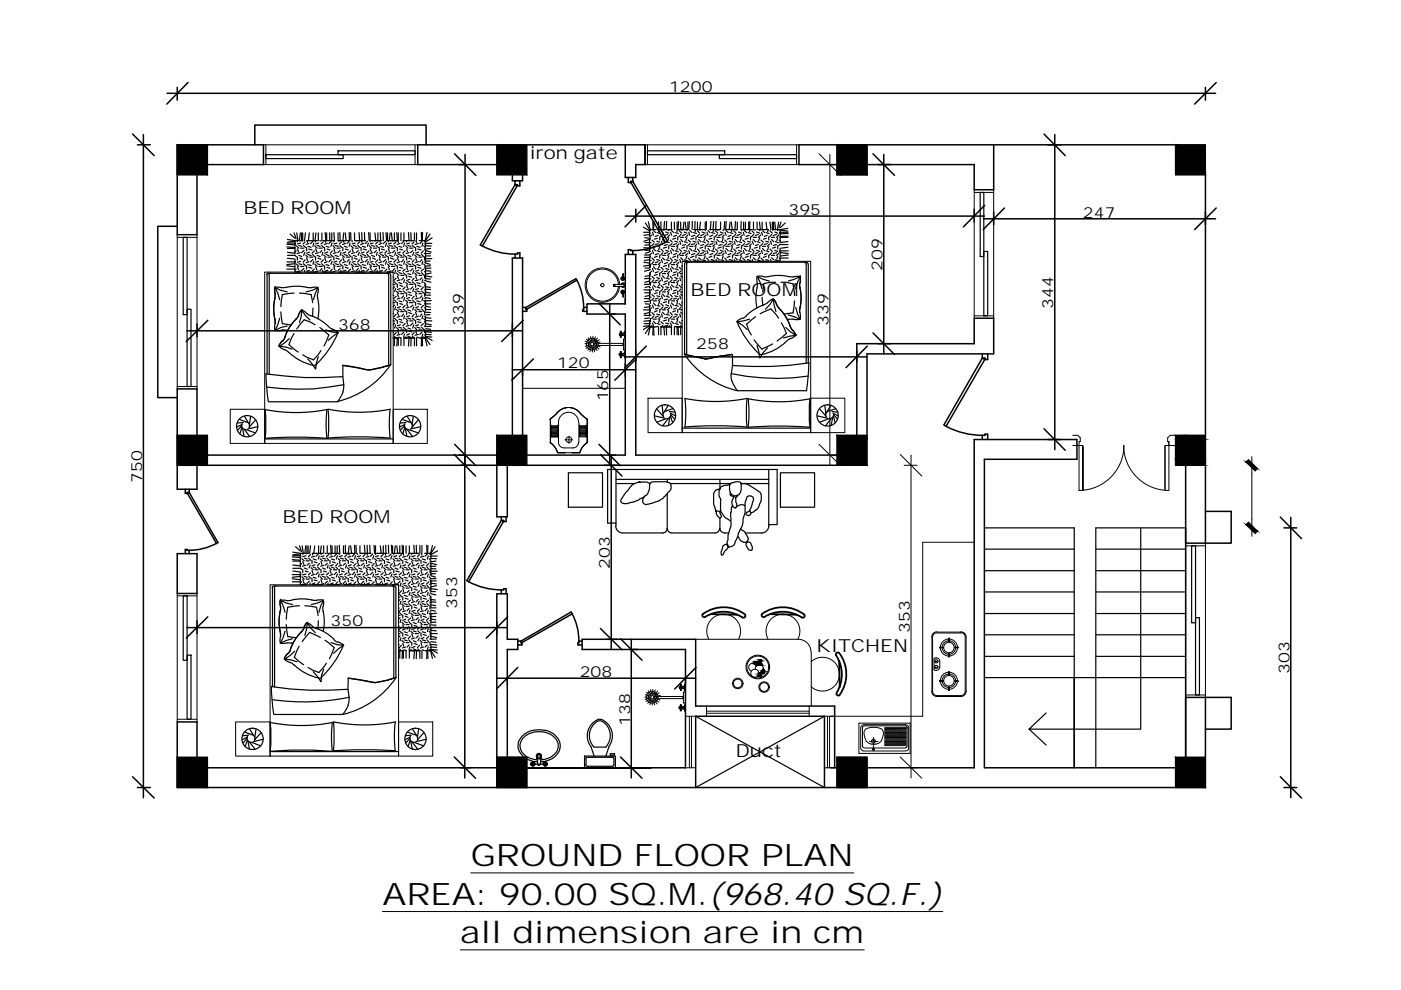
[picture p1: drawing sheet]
<svg xmlns="http://www.w3.org/2000/svg" width="297mm" height="210mm" viewBox="0 0 297 210" stroke-linecap="round" stroke-linejoin="round" font-family="sans-serif">
<defs><g id="words">
<g font-size="6.6">
<text x="99.8" y="183.7">GROUND FLOOR PLAN</text>
<text x="81.1" y="191.9">AREA: 90.00 SQ.M.(968.40 SQ.F.)</text>
<text x="97.6" y="200">all dimension are in cm</text>
</g>
<g font-size="3.8">
<text x="112.3" y="33.7">iron gate</text>
<text x="51.6" y="45.3">BED ROOM</text>
<text x="146.4" y="62.7">BED ROOM</text>
<text x="59.9" y="110.9">BED ROOM</text>
<text x="173" y="138.3">KITCHEN</text>
<text x="156" y="160.6">Duct</text>
</g>
<g font-size="3.2">
<text x="141.8" y="19.5">1200</text>
<text x="167.2" y="45.6">395</text>
<text x="229.6" y="46.1">247</text>
<text x="187.1" y="57.4" transform="rotate(-90 187.1 57.4)">209</text>
<text x="223.3" y="65.4" transform="rotate(-90 223.3 65.4)">344</text>
<text x="71.7" y="69.9">368</text>
<text x="98.3" y="69.1" transform="rotate(-90 98.3 69.1)">339</text>
<text x="175.7" y="69.1" transform="rotate(-90 175.7 69.1)">339</text>
<text x="147.6" y="74.1">258</text>
<text x="118.1" y="78.1">120</text>
<text x="129" y="85.1" transform="rotate(-90 129 85.1)">165</text>
<text x="30.1" y="102.3" transform="rotate(-90 30.1 102.3)">750</text>
<text x="129.3" y="120.6" transform="rotate(-90 129.3 120.6)">203</text>
<text x="97" y="129.1" transform="rotate(-90 97 129.1)">353</text>
<text x="70.1" y="132.8">350</text>
<text x="192.9" y="134.1" transform="rotate(-90 192.9 134.1)">353</text>
<text x="122.9" y="143.5">208</text>
<text x="273.4" y="142.9" transform="rotate(-90 273.4 142.9)">303</text>
<text x="133.6" y="153.8" transform="rotate(-90 133.6 153.8)">138</text>
</g>
</g></defs>
<!-- layer: Wall -->
<g fill="none" stroke="#000" stroke-width=".32">
<path d="M44 34.9h11.9v-4.2h-18.3v19.1h4.2v-12.7M54 30.7v-4.2h36.3v4.2M108.6 37.1v1.2h2.2v-1.2M132.6 30.7v6.9h2.2v-2.7h2v-4.2h-48.2v4.2h16.7M210.7 30.7v9.5h-4.1v-5.3h-22.8M250.1 30.7h-80.7v4.2h8.1M255.6 36.2v79M37.6 48h-4.1v36.3h4.1M37.6 98.7h140.8M41.8 92.3v-9.8h-4.2v21.2h4.2v-5M44 96.5h61.3M105.3 98.7v10.9h2.3v-10.9"/>
<path d="M108.6 92.3v-37.6h2.2v37.6M111.7 96.5h20.9v-29.9h-8.2v-2.2h8.2v-10.5h2.2v42.6h42.7M181.7 92.3v-19.4h24.9v-5.4h4.1v7.5h-26.9v18.2M251.4 98.7v61.9M37.6 117.4h4.2v8.4h-4.2zM251.4 115.2h4.2M255.6 108.4h5.4v6.8h-5.4M251.4 147.9h9.6v6.7h-5.4M255.6 147.9v19.1h-218v-13.9h4.2v7.5M44 162.8h61.3M107.6 160.6v-22.9h2.2v-2.2h-2.2v-9.6h-2.3v35.6M138 162.8h-26.3h33.6v-25.1h-21.9v-2.2h24.1v14.2h29.5v13.1"/>
<path d="M147.5 167v-15.1h27.3v15.1M176.1 162.8h1.4M183.8 162.8h22.8v-69.6h21.7v4.2h-19.6v65.4h40.5"/>
</g>
<!-- layer: SANITARY -->
<g fill="none" stroke="#000" stroke-width=".21">
<path d="M124 72.9h1.1M124.1 72.4l1 .3M124.3 71.9l1 .7M124.7 71.6l.7 .9M125.1 73.1l-1 .3M125.1 73.3l-.8 .6M125.2 71.3l.3 1.1M125.3 73.4l-.7 .9M125.4 73.4l-.3 1.1M125.6 73.5v1.1M125.7 71.3v1.1M125.8 73.5l.3 1.1"/>
<path d="M125.8 72.7h.6M125.9 73.4l.7 .9M126.1 73.3l.9 .7M126.2 73.2l1 .4M126.2 73.2l.2 .1M126.2 71.4l-.3 1.1M126.2 73.2h-.4M126.7 71.7l-.7 .9M126.8 72.8h5.1l.2 .2M127 72l-.8 .7M127.2 72.5l-1 .4M131.3 74.9v.4"/>
<path d="M131.4 70.6h.5M131.4 71.1h.5M131.4 70.6v.5zM131.4 75.2v.1M131.4 75.1l-.1 .1M131.6 70.5v.1M131.6 71.2v.1M131.6 74.8v.1M131.6 75.5v.1M131.7 70.5v-.2l-.1-.1-.1 .2 .2 .2M131.7 71.2v.1M131.7 74.8v.1"/>
<path d="M131.7 75.5v.1M131.9 75h-.5v.4h.5M131.9 70.6v.5M131.9 75v.4M131.9 70.6h.1M131.9 71.1h.1M131.9 75h.1M131.9 75.4h.1M132 71.1l.3 .1 .1 .3M132 75.4l.3 .1 .1 .3M132 70.6v.5M132.1 73l-.2 .3h-5.1"/>
<path d="M132.1 73.1h.1M132.2 71.9h.4v2.3h-.4zM132.3 70.6v.6M132.3 74.9v.6M132.4 70.3l-.2 .3h-.2M132.4 74.6l-.4 .4v.4M132.6 70.1v1.6l-.2-.2zM132.6 74.4v1.6l-.2-.1zM116.6 88.9l1.1-.9a3.3 3.3 0 0 1 5.7 0l1.1 .9v4.9v-4.9M116.6 93.8l.1 .1M116.7 93.9l1.1 1.1 .4 .9M116.7 88.9v4.9"/>
<path d="M116.8 92.5h1.5l-1.4 .1zM116.8 92.1h1.5l-1.4 .1zM116.8 91l1.5 .1-1.4 .1zM116.8 92.6h.1M116.8 92.2h.1M116.8 91.8h.1M116.8 91.4h.1M116.8 91.1h.1M116.8 90.7h.1M116.8 90.3h.1M116.9 91.7v.2M116.9 91.3v.2"/>
<path d="M116.9 90.6l-.1 .1 .1 .1 1.4-.1M116.9 90.2v.2M116.9 91.9h1.3M116.9 91.7h1.3M116.9 91.5h1.3M116.9 91.3h1.3M116.9 90.6h1.3M116.9 90.5h1.3M116.9 90.3h1.3M118.2 95.9l.1 .1M118.2 91.7v.2M118.2 91.3v.2"/>
<path d="M118.2 90.6l.1 .1M118.2 90.2l.1 .1M118.3 90.3l-.1 .1M118.3 92.6h.1M118.3 92.2h.1M118.3 91.8h.1M118.3 91.4h.1M118.3 91.1h.1M118.3 90.7h.1M118.3 90.3h.1M118.3 96h1.6h-1.6M118.3 96h4.6"/>
<path d="M118.4 89.6l.1 4.5 .5 .7 .6 .2M119.6 95h1.9M119.7 93.3h1.7M120.6 92.5v1.5M122.7 89.5a2.13 2.13 0 0 0-2.2-2.1 2.13 2.13 0 0 0-2.1 2.2M122.7 93.8l-.4 .8-.8 .4M122.7 89.5v4.3M122.9 90.3l.1 .1M122.9 90.3h.1M122.9 90.7h.1M122.9 91.1h.1M122.9 91.4h.1"/>
<path d="M122.9 91.8h.1M122.9 92.2h.1M122.9 92.6h.1M122.9 96h-1.6h1.6M122.9 91l1.4 .1-1.3 .1zM122.9 92.1h1.4l-1.3 .1zM122.9 95.9l-.1 .1M123 90.2l-.1 .1M123 90.6l-.1 .1M123 91.3v.2M123 91.7v.2M123 91.9h1.3"/>
<path d="M123 91.7h1.3M123 91.5h1.3M123 91.3h1.3M123 90.6h1.3M123 90.5h1.3M123 90.3h1.3M124.2 90.2l.1 .1M124.2 90.6l.1 .1M124.2 91.3v.2M124.2 91.7v.2M124.3 90.3l-.1 .1M124.3 90.7h-1.4"/>
<path d="M124.3 92.5h-1.4M124.3 90.3h.1M124.3 90.7h.1M124.3 91.1h.1M124.3 91.4h.1M124.3 91.8h.1M124.3 92.2h.1M124.3 92.6h.1M124.4 93.8v.1M124.4 93.9l-.7 .7-.7 1.3M206.6 115h-11v36.9h-19.5M136.7 147.8h1.1"/>
<path d="M136.8 147.3l1 .3M137.1 146.8l.9 .7M137.5 146.5l.6 .9M137.8 147.9l-1 .4M137.9 146.2l.4 1.1M137.9 148.1l-.9 .7M138 148.2l-.7 .9M138.2 148.4l-.4 1M138.3 148.4v1.1M138.4 146.1v1.2M138.5 148.4l.3 1.1M138.6 147.6l.4 .1"/>
<path d="M138.7 148.3l.6 1M138.8 148.2l.9 .7M138.9 148.1l1 .3M138.9 146.3l-.3 1.1M139.1 148.1h-.6M139.1 147.6h-.1M139.4 146.5l-.7 .9M139.5 148.1h5.1M139.5 147.7h5.1M139.7 146.9l-.8 .6M140 147.4l-1.1 .3M144 145.6l.1 .4z"/>
<path d="M144 149.8v.5M144.1 145.6h.5M144.1 146h.5M144.1 150.1h.1M144.1 150l-.1 .1M144.3 145.6h.1v.3h-.1zM144.3 146.1h.1v.3h-.1zM144.3 149.4h.1v.2h-.1zM144.3 150.1v-.2l.1 .2M144.3 150.1h.1M144.3 150.5h.1v.2h-.1zM144.3 145.3v.2"/>
<path d="M144.3 146v.1M144.3 149.6v.2M144.3 150.3v.2M144.4 145.3v-.2h-.1l-.1 .1 .2 .1v.2M144.4 150.1h.1M144.4 146v.1M144.4 149.6v.2M144.4 150.3v.2M144.6 147.7l.2 .2-.2 .2M144.6 149.8h-.5v.5h.5M144.6 145.6v.4M144.6 149.8v.5"/>
<path d="M144.6 145.6h.1M144.6 146h.1M144.6 149.8h.1M144.6 150.3h.1M144.7 146l.3 .1 .1 .2M144.7 150.3h.3l.1 .4M144.7 145.6v.4M144.9 147.9h.1M144.9 146.7h.4v2.4h-.4zM145 145.5v.5M145 149.8v.5M145.1 145.2l-.1 .3-.3 .1"/>
<path d="M145.1 149.5l-.1 .3h-.3v.5M145.3 144.9v1.7l-.2-.2zM145.3 149.3v1.5l-.2-.1zM182.1 153.3h10.9v6.4h-10.9zM183 154l.3-.1 8.8 .1 .2 .2v4.1l-.4 .3-8.8-.1-.2-.2v-4.1zM183.5 154.6l1.3-.4h.9l1.3 .4a2.12 2.12 0 0 1-1.3 3.2 2.02 2.02 0 0 1-2.5-2.2v-.6zM184.3 157.2h.5M185.2 156.3v.5M185.2 157.6v.5M185.2 158.2v1M185.7 157.2h.5M187.6 157.2h4.5"/>
<path d="M187.6 154.3h4.5M187.6 157.9h4.5M187.6 157.6h4.5M187.6 157.4h4.5M187.6 157.1h4.5M187.6 156.9h4.5M187.6 156.7h4.5M187.6 156.5h4.5M187.6 156.4h4.5M187.6 156.2h4.5M187.6 156h4.5M187.6 155.7h4.5"/>
<path d="M187.6 155.5h4.5M187.6 155.3h4.5M187.6 155.2h4.5M187.6 155h4.5M187.6 154.8h4.5M187.6 154.5h4.5M187.6 158.1h4.5M191.9 153.6a.66 .66 0 0 1 .7 .7v4.2a.66 .66 0 0 1-.7 .7h-8.7a.76 .76 0 0 1-.7-.7v-4.2a.76 .76 0 0 1 .7-.7h8.9M192.1 157.7l-4.5 .1M192.1 155.8l-4.5 .1M192.1 154.6l-4.5 .1"/>
<circle cx="125.6" cy="73" r="1.24"/>
<circle cx="125.6" cy="73" r=".35"/>
<circle cx="125.6" cy="73" r=".86"/>
<circle cx="131.6" cy="71.4" r=".14"/>
<circle cx="131.6" cy="70.9" r=".14"/>
<circle cx="131.6" cy="74.6" r=".14"/>
<circle cx="131.6" cy="75.7" r=".14"/>
<circle cx="131.6" cy="75.2" r=".16"/>
<circle cx="120.6" cy="93.2" r=".6"/>
<circle cx="138.3" cy="147.8" r="1.24"/>
<circle cx="138.3" cy="147.8" r=".86"/>
<circle cx="138.3" cy="147.8" r=".35"/>
<circle cx="185.2" cy="157.2" r=".41"/>
<circle cx="185.2" cy="158.9" r=".22"/>
<circle cx="185.2" cy="157.2" r=".16"/>
</g>
<!-- layer: Stair -->
<g fill="none" stroke="#000" stroke-width=".25">
<path d="M208.7 111.9h19.1v50.9v-19.1M208.7 116.4h19.1M232.3 116.4h19.1M251.4 111.9h-19.1v50.9M208.7 139.2h19.1M208.7 134.6h19.1M208.7 130.1h19.1M208.7 125.5h19.1M208.7 121h19.1M232.3 139.2h19.1M232.3 134.6h19.1M232.3 130.1h19.1"/>
<path d="M232.3 125.5h19.1M232.3 121h19.1M208.7 143.7h42.7"/>
</g>
<!-- layer: LEAF -->
<path d="M56.4 32.8h16.4v.8h-16.4zM71.7 32h16.3v.8h-16.3zM137.3 32h16.4v.8h-16.4zM152.5 32.8h16.4v.8h-16.4zM38.8 50.3h.9v16.4h-.9zM207.8 40.8h.8v13.6h-.8zM208.6 53.3h.8v13.7h-.8zM39.7 65.6h.8v16.4h-.8zM252.7 115.7h.8v16.4h-.8zM38.8 126.3h.9v13.7h-.9zM39.7 138.9h.8v13.6h-.8zM253.5 131h.8v16.4h-.8z" fill="none" stroke="#000" stroke-width=".25"/>
<!-- layer: 0 -->
<g fill="none" stroke="#000" stroke-width=".21">
<path d="M55.9 30.7h32.7M55.9 34.9h32.7M56.4 30.7v4.2M88 30.7v4.2M136.8 30.7h32.6M136.8 34.9h32.6M137.3 30.7v4.2M168.9 30.7v4.2M173.7 32.6l4.5 4.6M37.6 49.8v32.7M37.6 50.3h4.2M41.8 49.8v32.7"/>
<path d="M56.1 57.7h27.3v36.3h-27.3zM131.9 58.8l-.1 .3 .2 .2 .3-.2-.2-.3M131.9 58.7a.41 .41 0 0 0-.2 .6 .41 .41 0 0 0 .7 0 .41 .41 0 0 0-.3-.6M132 58.1h.2v1.1h-.2zM144.6 55.4h27.3v36.3h-27.3zM206.6 40.2v27.3M206.6 40.8h4.1M210.7 40.2v27.3M130.1 60.3v.4v-.4h2.2v.4h-2.2h.3M130.5 60.7h1.5M131.1 60.2a3.4 3.4 0 0 0-5.1-2.6 3.4 3.4 0 0 0 0 5.8 3.4 3.4 0 0 0 5.1-2.7M131.4 60.2a3.7 3.7 0 0 0-5.6-2.9 3.7 3.7 0 0 0 0 6.3 3.7 3.7 0 0 0 5.6-2.9"/>
<path d="M131.7 60.2a.48 .48 0 0 1 .7-.1 .48 .48 0 0 1 0 .7 .48 .48 0 0 1-.7-.1M131.8 60.2a.41 .41 0 0 1 .6 0 .41 .41 0 0 1 0 .6 .41 .41 0 0 1-.6-.1M131.9 62.2l-.1-.3 .2-.3 .3 .3-.2 .3M131.9 62.3a.41 .41 0 0 1-.2-.6 .41 .41 0 0 1 .7 0 .41 .41 0 0 1-.3 .6M132 61.8h.2v1.2h-.2zM206.6 67h4.1M37.6 82h4.2M48.8 86.8h7.3v7.2h-7.3zM83.4 86.8h7.2v7.2h-7.2zM137.4 84.4h7.2v7.3h-7.2zM171.9 84.4h7.2v7.3h-7.2zM173.7 94.2l4.5 4.5"/>
<path d="M190.9 96.4l4.5 4.5M265.4 96.8v3.7M251.4 115.2v32.7M251.4 115.7h4.2M255.6 115.2v32.7M265.4 110.1v3.6M37.6 125.8v27.3M37.6 126.3h4.2M41.8 125.8v27.3M57.3 124h27.2v36.3h-27.2zM197.6 135.1v11.5M197.7 135.1v11.5"/>
<path d="M198 139.9v1.9M198.5 139.5a.73 .73 0 0 1 .7 .7M198.6 139.5a.42 .42 0 0 0-.6 .3M198.6 134a1.11 1.11 0 0 0-1.1 1.1M198.6 134.1a.92 .92 0 0 0-.9 1M198.7 134h5.1M198.7 134.2h5.1M199.2 137.2l.8 .1-.8 .1zM199.4 137.4a1.81 1.81 0 0 0 1.7 1.7M199.8 137.3a1.43 1.43 0 0 0 1.3 1.4M201.1 135.3h.2l-.1 .8zM201.1 135.5a1.81 1.81 0 0 0-1.7 1.7"/>
<path d="M201.1 135.9a1.43 1.43 0 0 0-1.3 1.4M201.2 138.5l.1 .8h-.2zM201.2 135.9a1.43 1.43 0 0 1 1.4 1.4M201.3 135.5a1.81 1.81 0 0 1 1.7 1.7M202.4 137.3l.8-.1v.2zM202.6 137.3a1.43 1.43 0 0 1-1.4 1.4M203 137.4a1.81 1.81 0 0 1-1.7 1.7M203.7 134a1.11 1.11 0 0 1 1.1 1.1M203.7 134.1a.92 .92 0 0 1 .9 1M204.6 135.1v11.5M204.8 135.1v11.5M37.6 152.5h4.2"/>
<path d="M50 153.1h7.3v7.2h-7.3zM84.5 153.1h7.2v7.2h-7.2zM197.5 146.6a1.11 1.11 0 0 0 1.2 1.1h5a1.11 1.11 0 0 0 1.1-1.1M197.7 146.6a.92 .92 0 0 0 1 .9h5a.92 .92 0 0 0 .9-.9M198 141.8a.42 .42 0 0 0 .6 .3M198.2 141.4h.7M198.2 140.2h.7M199.2 144.3l.8 .1-.8 .1zM199.2 141.4a.73 .73 0 0 1-.7 .7M199.2 140.2v1.2M199.4 144.4a1.81 1.81 0 0 0 1.7 1.7M199.8 144.4a1.43 1.43 0 0 0 1.3 1.4"/>
<path d="M201.1 142.4h.2l-.1 .8zM201.1 142.5a1.81 1.81 0 0 0-1.7 1.8M201.1 142.9a1.43 1.43 0 0 0-1.3 1.4M201.2 145.6l.1 .8h-.2zM201.2 142.9a1.43 1.43 0 0 1 1.4 1.4M201.3 142.5a1.81 1.81 0 0 1 1.7 1.8M202.4 144.4l.8-.1v.2zM202.6 144.4a1.43 1.43 0 0 1-1.4 1.4M203 144.4a1.81 1.81 0 0 1-1.7 1.7M251.4 147.4h4.2M190.9 160.5l4.5 4.5"/>
<circle cx="132" cy="59.1" r=".1"/>
<circle cx="127.7" cy="60.5" r=".35"/>
<circle cx="130.3" cy="60.5" r=".16"/>
<circle cx="132" cy="61.9" r=".1"/>
<circle cx="201.2" cy="137.3" r="1.11"/>
<circle cx="198.5" cy="141.4" r=".35"/>
<circle cx="198.5" cy="140.2" r=".35"/>
<circle cx="201.2" cy="144.3" r="1.11"/>
</g>
<g fill="none" stroke="#000" stroke-width=".32">
<path d="M39.9 17.5l-4.5 4.6M257.9 17.5l-4.6 4.6M28.1 28.4l4.6 4.6M96.4 32.6l4.5 4.6M109.2 38.3v.9l.5 .2-7.4 12.8-.5-.3 7.4-12.7h.5v.2h.5v-1.1M133.2 37.6v1.1h.5v-.2h.5l7.3 12.7-.4 .2M134.2 37.6v.9l-.4 .2 7.3 12.7M185.1 32.6l4.6 4.6M221.3 28.4l4.6 4.6M102.3 52.2a14.9 14.9 0 0 0 6.9 1.7M109.2 54.7v-.8h.5v-.3h.5v1.1M122.3 59.4l-10.6 6.2-.2-.4h-.7"/>
<path d="M122.3 59.4l-.2-.3-10.6 6.1 .2 .8h-.9M122.3 59.4a12.4 12.4 0 0 1 1.4 5.8M134.2 53.1l-1-.2v1M134.2 53.1v.8M137 43.5l-4.5 4.6M141.1 51.4a14.9 14.9 0 0 1-7 1.7M208.8 43.5l-4.5 4.6M213 44.1l-4.5 4.6M257.9 44.1l-4.6 4.6M44.1 67.9l-4.6 4.5M110.9 67.9l-4.6 4.5M113.1 76.1l-4.6 4.5"/>
<path d="M123.7 65.2l-.1 .8h.8M123.7 65.2h.7M127 64.3l4.5 4.6M134.9 76.1l-4.5 4.5M137 73.4l-4.5 4.5M183.9 73.4l-4.5 4.5M185.1 70.6l4.6 4.6M208.3 75v.9l.5 .3-8.2 14.2M209.4 75v1.2h-.6v-.3h-.5l-8.2 14.2 .5 .3M96.3 96.4l4.5 4.5M96.4 94.2l4.5 4.5M127 94.2l4.5 4.5"/>
<path d="M127.3 96.4l4.6 4.5M200.6 90.4a16.5 16.5 0 0 0 7.7 1.9M208.3 92.3h.5v-.3h.6v1.2M208.3 92.3v.9M221.3 90.9l4.6 4.6M39.3 103.7v.9l.8-.2 6.1 10.6-.3 .2-6.2-10.6 .4-.2v-.7M39.3 117.4v-.9l.8 .2v.7M45.8 115.2a12.4 12.4 0 0 1-5.8 1.5M106.3 109.6v.7l.4 .3-7.3 12.8-.4-.3 7.3-12.8h.5v.3h.5v-1M271.4 109.6l4.6 4.6M44.1 130.8l-4.6 4.5M99.4 123.3a14.9 14.9 0 0 0 6.9 1.8"/>
<path d="M106.3 125.1h.5v-.3h.5v1.1M106.3 125.1v.8M107.6 130.8l-4.5 4.5M109.8 135.9h.7l.2 .3 10.6-6.1-.2-.3-10.6 6.1 .2 .9h-.9M121.3 130.1a12.4 12.4 0 0 1 1.4 5.8M123.4 135.9h-.7v.4h-.2v.5h.9M127.3 133.3l4.6 4.5M131.6 135.4l4.5 4.6M109.8 141.5l-4.5 4.6M147.6 141.5l-4.5 4.6M28.1 164.7l4.6 4.5M96.3 160.5l4.5 4.5"/>
<path d="M131.6 160.5l4.5 4.5M271.4 164.7l4.6 4.5"/>
</g>
<!-- layer: SHORE -->
<path d="M81.1 193.3h118.8M99.8 185.1h81.2M97.6 201.4h85.6" fill="none" stroke="#000" stroke-width=".21"/>
<!-- layer: Elevation 3_C -->
<path d="M105.3 95.9v2.8" fill="none" stroke="#000" stroke-width=".32"/>
<!-- layer: STAIRS -->
<path d="M241.9 111.9v42.7h-23.7l3.6-3.4M218.2 154.6l3.6 3.4" fill="none" stroke="#000" stroke-width=".25"/>
<!-- layer: WINDOW -->
<g fill="none" stroke="#000" stroke-width=".21">
<path d="M227.4 92.3h1.1l.5 .5v.8h-.2v.9h-1.4M238.2 94.4a9.6 9.6 0 0 0 9.6 9.6M238.3 94.4a9.6 9.6 0 0 1-9.5 9.6v-9.5h.8v9.5v-9.3M247 94.5v9.5M247.8 93.6v.9h1.4M247.8 93.6v10.4M247.8 94.5h-.8v9.2M249.2 92.3h-1.1l-.5 .5v.8h.2M145.3 151.9h2.2M146.2 151.9v10.9M146.6 151.9v10.9M149.8 149.7v2.2"/>
<path d="M149.8 150.8h21.8M149.8 151.2h21.8M171.6 149.7v2.2M174.8 151.9h2.2M175.4 151.9v10.9M175.9 151.9v10.9M145.3 162.8h2.2M174.8 162.8h2.2"/>
</g>
<!-- layer: 0 -->
<g fill="none" stroke="#000" stroke-width=".25">
<path d="M130.6 99.5v11.4M163 99.5v11.7M130.5 111.5a1.49 1.49 0 0 0 1.5 1.5M130.6 111.5v-.6h-1.8v-11.4h36v11.7h-1.8a1.53 1.53 0 0 1-1.5 1.8h-3.5M130.6 102.5h3.9M130.6 101.6h32.4M132.1 113h8.4M135.5 102.2h1.7l.5 .3v1.1a2.62 2.62 0 0 1-2 2.2l-1.2 .6-1.5 .4h-.7a.62 .62 0 0 1-.7-.4 .62 .62 0 0 1 .3-.8l.9-1.3 .3-.3a2.73 2.73 0 0 1 2.6-1.7M137.7 102.7h.1a.84 .84 0 0 1 .9-.6h2.6l.6 .2 .3 .4v1.1l-1.4 1.5a3.9 3.9 0 0 1-2.4 1.4l-.9 .2a.87 .87 0 0 1-1.2-.5v-.8l.3-.4M137.7 102.5h.1M140.5 113a.98 .98 0 0 0 1-1 .98 .98 0 0 0 .9 1M141.5 101.6v.6"/>
<path d="M141.5 104.7v7.3M142.1 102.5h12.8M142.5 113h9.1M152.6 112a.98 .98 0 0 1-1 1M152.6 112a.98 .98 0 0 0 1 1M152.6 101.6v2.1M152.6 109.8v2.2M153.7 113h.8M154.7 102.8l-1.4 .2a.65 .65 0 0 0-.7 .7M154.9 104.4a.71 .71 0 0 0 .8 .9l-.5 .9v.6l.2 .4a.48 .48 0 0 0 .7 .4l.1-.8-.2-.4-.1-.8 .5-.6M155.3 107.2l-.2 .4-.2 2.8M157 112.1l.1 .1a3.1 3.1 0 0 1 1.5 1.9v.3a1.57 1.57 0 0 0-.2 1.7l.5 .5a.34 .34 0 0 0 .4 .1 .34 .34 0 0 0 .2-.3l-.1-.7a.85 .85 0 0 0-1.2-.7 1.7 1.7 0 0 1-1.7-1.1l-.1-.1"/>
<path d="M158 107.2l-.3-.2h-.7l-.8 .4M159 108.2l-.3 .3a.43 .43 0 0 0-.5 .6 .43 .43 0 0 0 .7 .2l.3-.4v-.2M163 102.5h-5.9l-.1-.2-.2-.2h-.9l-1.1 .5-.1 .2v1.2a1.13 1.13 0 0 0 .9 1.1h.5a1.09 1.09 0 0 0 1-1.2v-1.4h.9l1.1 .5 2 1.4 .3 .5v1.1l-.3 .7a2.56 2.56 0 0 1-1.9 2 .77 .77 0 0 1 0-1.1l.4-1.1a.8 .8 0 0 0-.1-1.2 .8 .8 0 0 0-1.2 .3l-.3 1v2.1l-.5 1.3-.1 1.4-1.5 3.4a1.2 1.2 0 0 1-1.3 1.2 3.5 3.5 0 0 0-1.3 1.6l-.3 .1-.1-.2v-.5l.2-.4a1.34 1.34 0 0 1 .9-1.2l.5 .6a1.48 1.48 0 0 1-.1-1.7v-.9l.6-1.9v-.8l-.6-.6a3.5 3.5 0 0 1-1.6-2v-2.2l-.4-.8 .2-1.3a1.02 1.02 0 0 0-1.3 .9v2.2l.4 1.1a.48 .48 0 0 0 .7 .4l.4 .7a.35 .35 0 0 1 .1 .6 .35 .35 0 0 1-.6-.1l-.4-.5-.1-.8M126.6 152.9l.5-.1 .6 .1M126.7 152.9a3.5 3.5 0 0 0-.8 5.5M126.8 152.5h.7M126.9 152.5a3.8 3.8 0 0 0-1.6 5.9l.7 1.9M127.5 152.5a3.8 3.8 0 0 1 1.5 5.9M127.7 152.9a3.5 3.5 0 0 1 .7 5.5h-2.4M129.1 158.4l-.7 1.9M123.9 160.3h6.6v2.5h-6.6zM124.2 162.1l.1 .3 .2 .1"/>
<path d="M124.3 160.9v1.3M124.5 160.6h-.2l-.1 .3M124.6 160.6h5.2M124.6 162.5h5.2M129.4 160.3v-.5h.9v.3h-.6v.2M129.8 160.6l.3 .2 .1 1.4-.1 .2-.3 .1"/>
</g>
<!-- layer: Furnitures -->
<path d="M120.5 100.2h7.2v7.3h-7.2zM165.5 100.2h7.2v7.3h-7.2z" fill="none" stroke="#000" stroke-width=".25"/>
<!-- layer: F-FURNITURE -->
<g fill="none" stroke="#000" stroke-width=".21">
<path d="M147.5 135.5h21.8M150.3 135.5a3.6 3.6 0 0 1 3.1-5.3 3.6 3.6 0 0 1 3.2 5.3M162.8 135.5a3.6 3.6 0 0 1 3.2-5.3 3.6 3.6 0 0 1 3.2 5.3M169.2 135.5a2.7 2.7 0 0 1 2.7 2.7M172 138.3v11.4M159.6 140.7l.5-.5 .3 .2 .2-.2h.4l.1-.3 .3 .2a.55 .55 0 0 0 .3 .8l-.1 .2M160.2 142a.86 .86 0 0 1 .7-1.1 .86 .86 0 0 1 .9 .9 .86 .86 0 0 1-1 .8M160.4 141.2a.86 .86 0 0 0-1.4-.3 .86 .86 0 0 0 .3 1.4M161.8 141.8l.3 .9-.6 .1-.2 .7-.5-.2M172 140.3a3.6 3.6 0 0 1 5 .1 3.6 3.6 0 0 1 0 5 3.6 3.6 0 0 1-5 .2"/>
<circle cx="156.4" cy="144.9" r="1.11"/>
<circle cx="156.4" cy="144.9" r=".92"/>
<circle cx="160" cy="142.8" r=".86"/>
<circle cx="160.7" cy="141.4" r="2.51"/>
<circle cx="160.7" cy="141.4" r="2.32"/>
<circle cx="162" cy="145.7" r="1.11"/>
<circle cx="162" cy="145.7" r=".92"/>
</g>
<path d="M149 130.2a.41 .41 0 0 0 0 .5 .41 .41 0 0 0 .5 .1 7.4 7.4 0 0 1 7.9 .1M149 130.2a7.5 7.5 0 0 1 9 .1M150.7 130.2l5.6 .1M158 130.3a.41 .41 0 0 1-.1 .5 .41 .41 0 0 1-.5 .1M163.3 130.2l5.6 .1M170.5 130.3a7.2 7.2 0 0 0-9 .1 .41 .41 0 0 0 .1 .4 .41 .41 0 0 0 .5 0 7.5 7.5 0 0 1 8.1 .2 .41 .41 0 0 0 .4-.2 .41 .41 0 0 0-.1-.5M177.4 146.8a7.5 7.5 0 0 0-.2-8 .41 .41 0 0 1 .2-.4 .41 .41 0 0 1 .5 0 7.4 7.4 0 0 1 .1 8.9M177.4 146.9a.41 .41 0 0 0 .1 .5 .41 .41 0 0 0 .5 0M177.9 140.1l.1 5.6" fill="none" stroke="#000" stroke-width=".38"/>
<g fill="#000" stroke="#000" stroke-width=".21">
<path d="M161.1 139.9h.2zM159.6 140.7h1.9zM160.4 141.1h.1zM160.6 140.2h.2zM160.8 142.6h.2zM161 143.4h.4zM161 140.2h.4zM161.1 142.6h1zM161.5 142.5h.6zM161.5 141.1h.1zM161.7 142.7h.3zM161.8 141.8l.1 .1z"/>
<path d="M161.1 139.9h.2zM161.1 139.9h.2z"/>
<path d="M161 139.9h.4zM161 139.9h.4z"/>
<path d="M161 139.9l.4 .2v-.2zM161 139.9l.4 .2h-.4z"/>
<path d="M160.1 140.2l.2 .1zM159.9 140.3h.4z"/>
<path d="M159.9 140.3l.4 .1zM159.9 140.3l.4 .1z"/>
<path d="M159.9 140.4h.5zM159.9 140.4h.5z"/>
<path d="M160.3 141.1h.3zM160.3 141.1h.2z"/>
<path d="M160.3 141h.3zM160.3 141l.3 .1z"/>
<path d="M160.3 140.9h.5zM160.3 140.9h.5z"/>
<path d="M160.3 140.9h.5zM160.3 140.9l.3 .1z"/>
<path d="M160.3 140.9h.5zM160.3 140.9h.7z"/>
<path d="M160.6 140.2h.4zM160.6 140.2h.4z"/>
<path d="M160.3 140.9h.7zM160.3 140.9h.8z"/>
<path d="M160.8 142.6h.2zM160.8 142.6h.2z"/>
<path d="M161 143.4h.3zM161.1 143.4h.2z"/>
<path d="M160.6 140.3l.7 .1zM160.5 140.4h.8z"/>
<path d="M160.5 140.4h.8zM160.4 140.4h.9z"/>
<path d="M159.9 140.4l1.4 .2v-.2zM159.9 140.4l1.4 .2h-1.5z"/>
<path d="M159.8 140.6l1.7 .1-.2-.1zM159.8 140.6l1.7 .1h-1.9zM159.6 140.7h1.9z"/>
<path d="M160.8 143h.6zM160.8 143h.6z"/>
<path d="M160.8 143l.6 .1zM160.8 143l.6 .1z"/>
<path d="M160.8 143.1l.6 .2v-.2zM160.8 143.1l.6 .2h-.6z"/>
<path d="M160.8 143.3l.6 .1v-.1zM160.8 143.3l.6 .1z"/>
<path d="M161 140.1h.4zM161 140.1h.4z"/>
<path d="M161 140.1l.4 .1v-.1zM161 140.1l.4 .1h-.4zM161 140.2h.4z"/>
<path d="M160.6 140.2h.8zM160.6 140.2l.7 .1z"/>
<path d="M160.9 142.8l.5 .2 .1-.2zM160.9 142.8l.5 .2h-.6z"/>
<path d="M159.8 140.7h1.7zM159.8 140.7h1.7z"/>
<path d="M159.9 140.7l1.6 .1zM159.9 140.7l1.6 .1z"/>
<path d="M159.9 140.8h1.6zM159.9 140.8h1.6z"/>
<path d="M160.9 142.8h.6zM160.9 142.8h.6z"/>
<path d="M160.1 140.8l1.5 .1-.1-.1zM160.1 140.8l1.5 .1h-1.4z"/>
<path d="M160.9 142.7h.7zM160.9 142.7h.8z"/>
<path d="M160.9 142.7h.7zM160.9 142.7l.6 .1z"/>
<path d="M160.2 140.9h1.5zM160.2 140.9h1.5z"/>
<path d="M160.2 140.9h1.5zM160.2 140.9h1.5z"/>
<path d="M161.1 140.9h.6zM161.1 140.9h.6z"/>
<path d="M161.1 140.9h.6zM161.1 140.9h.6z"/>
<path d="M161.2 140.9l.5 .1zM161.2 140.9l.5 .1z"/>
<path d="M161.3 141h.4zM161.3 141l.3 .1z"/>
<path d="M161.8 141.9l.2 .1zM161.8 141.9l.2 .1z"/>
<path d="M161.8 142l.2 .1zM161.8 142l.2 .1z"/>
<path d="M161.8 142.1l.2 .1zM161.8 142.1l.2 .1h-.2z"/>
<path d="M161.8 142.2l.2 .1zM161.7 142.3h.3z"/>
<path d="M161.7 142.3l.4 .1zM161.7 142.3l.4 .1h-.6z"/>
<path d="M161.5 142.4l.6 .1zM161.5 142.4l.6 .1zM161.4 142.5h.7z"/>
<path d="M161.4 142.5h.7zM161.3 142.5h.8z"/>
<path d="M161.3 142.5l.8 .1zM161.1 142.6h1zM161 142.6h1.1z"/>
<path d="M160.8 142.6l1.3 .1zM160.8 142.6l1.3 .1zM160.9 142.7h1.2zM160.9 142.7h1.2z"/>
<path d="M160.9 142.7h1.2zM160.9 142.7h1.1z"/>
</g>
<!-- layer: FURHATCH -->
<g fill="none" stroke="#000" stroke-width=".25">
<path d="M56.6 58.3v21M56.9 57.9l-.3 .3M56.9 57.9h25.6M57.1 58.3v21M57.4 57.9l-.4 .3M60.8 52.4l1.7 .1M60.8 57.1h1.6M60.8 55.5h1.7M60.8 56.4l1.6 .2M60.8 51.8l1.7 .1M60.9 54.8l1.4 .1M60.9 53.5l1.6 .2"/>
<path d="M60.9 52.7h1.6M60.9 54.1h1.6l.4 .4M60.9 51.5h1.6M60.9 50.8l1.6 .2M61.5 49.6l1 .9M62.3 49.4l.5 1.2M62.5 55.9l-1.7 .2M62.5 54.9v2.8h1.4M62.5 51.2l-1.6 .1M62.7 51.5l-.2 .5M62.7 55.4l-.2 .4M62.8 57.1l-.3 .1"/>
<path d="M62.8 53.2l-.3 .2M62.9 56l.5 .5M62.9 52.1l.5 .5M62.9 49.4l.3 1.6M63 51v.3M63 54.5v.7M63 56.6l.3 .6M63 52.7l.3 .7M63.4 54.1l.6 .3M63.4 55.9l.6 .2M63.4 52l.6 .2M63.5 54.7l.7 .3"/>
<path d="M63.6 57.4l-.6 .2M63.6 53.6l-.6 .2M63.7 49.4l-.2 1.6M63.7 56.5h.7M63.7 52.6h.7M63.7 55.4l-.7 .2M63.7 51.5l-.7 .2M63.9 51h-1.4v2.8M63.9 49.4v1.6M63.9 51l.3 .1M64.2 49.4v1.6M64.3 55.9l.5 .5"/>
<path d="M64.3 52l.5 .5M64.4 56.9l-.5 .5M64.4 53.1l-.5 .5M64.6 53.5l-.2 .6M64.6 57.3l-.1 .4M64.7 55.1l-.5 .5M64.7 51.3l-.5 .4M64.8 49.4l-.2 1.6M64.8 54.1l.5 .4M65 57.7h2.3M65 52.5v.7M65 56.4v.7"/>
<path d="M65 54.6l.2 .7M65.3 56.1l.7 .2M65.3 52.2l.7 .2M65.3 53.9l.7 .3M65.5 56.7l.7 .2M65.5 52.8l.7 .2M65.5 55.5l-.6 .2M65.5 51.6l-.6 .3M65.6 49.4l-.2 1.6M65.6 54.5h.7M65.6 57.3l-.6 .2M65.6 53.4l-.6 .3"/>
<path d="M66.3 53.9l.4 .6M66.3 55l-.5 .5M66.3 51.2l-.5 .5M66.4 49.4v1.6M66.5 51.5l-.2 .7M66.5 55.4l-.2 .6M66.7 57.1l-.5 .4M66.7 53.2l-.5 .5M66.7 56l.5 .5M66.7 52.1l.5 .5M66.9 51v.3M66.9 54.5v.7"/>
<path d="M66.9 56.6l.3 .6M66.9 52.7l.3 .7M67 49.4l-.2 1.6M67.2 54.1l.7 .3M67.2 52l.7 .2M67.2 55.9l.7 .2M67.3 51h-2.2l.1 .4M67.4 54.7l.7 .3M67.5 49.4v1.6M67.5 57.4l-.6 .2M67.5 53.6l-.6 .2M67.5 55.4l-.6 .2"/>
<path d="M67.5 51.5l-.6 .2M67.6 56.5h.7M67.6 52.6h.7M67.8 51l.3 .1M68.2 55.9l.4 .5M68.2 52l.4 .5M68.2 49.4v1.6M68.2 56.9l-.4 .5M68.2 53.1l-.4 .5M68.4 57.7h2.3M68.4 51h2.3M68.4 53.5l-.2 .6"/>
<path d="M68.4 57.3l-.1 .4M68.6 55.1l-.5 .5M68.6 51.3l-.5 .4M68.6 54.1l.5 .4M68.8 52.5v.7M68.8 56.4v.7M68.8 54.6l.3 .7M68.9 49.3l.2 1.7M68.9 51l.2 .4M69.1 56.1l.7 .2M69.1 52.2l.7 .2M69.1 53.9l.7 .3"/>
<path d="M69.3 49.4v1.6M69.3 56.7l.7 .2M69.3 52.8l.7 .2M69.4 55.5l-.6 .2M69.4 51.6l-.6 .3M69.5 54.5h.7M69.5 57.3l-.7 .2M69.5 53.4l-.7 .3M69.9 49.4v1.6M70.1 53.9l.5 .6M70.2 55l-.5 .5M70.2 51.2l-.5 .5"/>
<path d="M70.3 49.4v1.6M70.4 51.5l-.2 .7M70.4 55.4l-.2 .6M70.5 57.1l-.5 .4M70.5 53.2l-.5 .5M70.6 56l.4 .5M70.6 52.1l.4 .5M70.8 49.3l.1 1.7M70.8 51v.3M70.8 54.5v.7M70.8 56.6l.2 .6M70.8 52.7l.2 .7"/>
<path d="M71 54.1l.7 .3M71 55.9l.7 .2M71 52l.7 .2M71.2 54.7l.7 .3M71.3 57.4l-.6 .2M71.3 53.6l-.6 .2M71.4 56.5h.7M71.4 52.6h.7M71.4 55.4l-.6 .2M71.4 51.5l-.6 .2M71.7 49.4v1.6l.2 .1M71.8 57.7h2.3"/>
<path d="M71.9 51h2.3M72.1 49.3v1.7M72.1 55.9l.4 .5M72.1 52l.4 .5M72.1 56.9l-.5 .5M72.1 53.1l-.5 .5M72.3 53.5l-.2 .6M72.3 57.3l-.1 .4M72.4 55.1l-.5 .5M72.4 51.3l-.5 .4M72.5 54.1l.5 .4M72.7 52.5v.7"/>
<path d="M72.7 56.4v.7M72.7 54.6l.2 .7M72.8 51l.1 .4M72.9 49.4l-.2 1.6M73 56.1l.6 .2M73 52.2l.6 .2M73 53.9l.6 .3M73.2 49.4l.2 1.6M73.2 56.7l.6 .2M73.2 52.8l.6 .2M73.3 55.5l-.7 .2M73.3 51.6l-.7 .3"/>
<path d="M73.3 57.3l-.6 .2M73.3 53.4l-.6 .3M73.4 54.5h.7M74 53.9l.4 .6M74 49.3l.1 1.7M74 55l-.4 .5M74 51.2l-.4 .5M74.2 51.5l-.2 .7M74.2 55.4l-.2 .6M74.3 49.3l.1 1.7M74.3 57.1l-.5 .4M74.3 53.2l-.5 .5"/>
<path d="M74.4 56l.5 .5M74.4 52.1l.5 .5M74.7 51v.3M74.7 54.5v.7M74.7 56.6l.2 .6M74.7 52.7l.2 .7M74.9 54.1l.7 .3M74.9 55.9l.7 .2M74.9 52l.7 .2M75.1 54.7l.6 .3M75.2 49.4v1.6M75.2 57.4l-.7 .2"/>
<path d="M75.2 53.6l-.7 .2M75.2 57.7h2.3M75.3 51h2.2M75.3 56.5h.7M75.3 52.6h.7M75.3 55.4l-.6 .2M75.3 51.5l-.6 .2M75.6 51l.1 .1M75.9 55.9l.5 .5M75.9 52l.5 .5M76 56.9l-.5 .5M76 53.1l-.5 .5"/>
<path d="M76.1 49.3l.1 1.7M76.2 53.5l-.3 .6M76.2 57.3l-.1 .4M76.2 55.1l-.4 .5M76.2 51.3l-.4 .4M76.4 54.1l.4 .4M76.6 52.5v.7M76.6 56.4v.7M76.6 54.6l.2 .7M76.6 51l.2 .4M76.7 49.3l.1 1.7M76.8 56.1l.7 .2"/>
<path d="M76.8 52.2l.7 .2M76.8 53.9l.7 .3M77 56.7l.7 .2M77 52.8l.7 .2M77.1 55.5l-.7 .2M77.1 51.6l-.7 .3M77.2 54.5h.7M77.2 57.3l-.6 .2M77.2 53.4l-.6 .3M77.3 49.3v1.7M77.8 53.9l.5 .6M77.9 55l-.4 .5"/>
<path d="M77.9 51.2l-.4 .5M78.1 51.5l-.2 .7M78.1 55.4l-.2 .6M78.2 49.3l.1 1.7M78.2 57.1l-.5 .4M78.2 53.2l-.5 .5M78.3 56l.5 .5M78.3 52.1l.5 .5M78.5 49.4v1.9M78.5 54.5v.7M78.5 56.6l.2 .6M78.5 52.7l.2 .7"/>
<path d="M78.6 57.7h2.3M78.7 51h2.2M78.8 54.1l.6 .3M78.8 55.9l.6 .2M78.8 52l.6 .2M79 54.7l.6 .3M79 57.4l-.6 .2M79 53.6l-.6 .2M79.1 55.4l-.6 .2M79.1 51.5l-.6 .2M79.2 56.5h.7M79.2 52.6h.7"/>
<path d="M79.4 51l.2 .1M79.5 49.4l.2 1.6M79.7 55.9l.5 .5M79.7 52l.5 .5M79.8 56.9l-.4 .5M79.8 53.1l-.4 .5M80 53.5l-.2 .6M80 57.3l-.1 .4M80.1 49.4v1.6M80.1 55.1l-.5 .5M80.1 51.3l-.5 .4M80.2 54.1l.5 .4"/>
<path d="M80.4 52.5v.7M80.4 56.4v.7M80.4 54.6l.2 .7M80.5 51l.1 .4M80.6 49.3l.1 1.7M80.7 56.1l.6 .2M80.7 52.2l.6 .2M80.7 53.9l.6 .3M80.9 56.7l.6 .2M80.9 52.8l.6 .2M80.9 55.5l-.6 .2M80.9 51.6l-.6 .3"/>
<path d="M81.1 54.5h.7M81.1 57.3l-.7 .2M81.1 53.4l-.7 .3M81.2 49.3l.1 1.7M81.6 53.9l.6 .6M81.8 55l-.5 .5M81.8 51.2l-.5 .5M81.8 49.3l.2 1.7M82 51.5l-.3 .7M82 55.4l-.3 .6M82 57.9l.3 .3M82 57.7h1.4"/>
<path d="M82 57.1l-.4 .4M82 53.2l-.4 .5M82.1 51h2.3M82.2 49.4v1.6M82.2 56l.4 .5M82.2 52.1l.4 .5M82.3 51v.3M82.3 54.5v.7M82.3 56.6l.2 .6M82.3 52.7l.2 .7M82.4 58.3v19.1M82.4 57.9l.4 .3"/>
<path d="M82.6 54.1l.7 .3M82.6 55.9l.7 .2M82.6 52l.7 .2M82.7 49.4l-.2 1.6M82.8 54.7l.7 .3M82.9 58.3l-.1 19.1-1 .3M82.9 57.4l-.7 .2M82.9 53.6l-.7 .2M83 49.4l.2 1.6M83 56.5h.7M83 52.6h.7M83 55.4l-.7 .2"/>
<path d="M83 51.5l-.7 .2M83.2 51l.3 .1M83.4 58.8h.1M83.6 49.4v1.6M83.6 59.7l.5 .5M83.6 55.9l.5 .5M83.6 52l.5 .5M83.7 56.9l-.5 .5M83.7 53.1l-.5 .5M83.9 53.5l-.2 .6M83.9 57.3l-.2 .7M84 59l-.5 .5"/>
<path d="M84 55.1l-.5 .5M84 51.3l-.5 .4M84.1 57.9l.5 .5M84.1 54.1l.5 .4M84.1 49.3l.2 1.7M84.3 52.5v.7M84.3 56.4v.7M84.3 58.5l.2 .7M84.3 54.6l.2 .7M84.3 51l.2 .4M84.4 49.4v1.6M84.6 59.9l.6 .3"/>
<path d="M84.6 56.1l.6 .2M84.6 52.2l.6 .2M84.6 57.8l.6 .2M84.6 53.9l.6 .3M84.8 56.7l.6 .2M84.8 52.8l.6 .2M84.8 59.3l-.6 .2M84.8 55.5l-.6 .2M84.8 51.6l-.6 .3M84.9 57.3l-.6 .2M84.9 53.4l-.6 .3M84.9 58.4h.7"/>
<path d="M84.9 54.5h.7M85 49.4v1.6M85.5 51h2.2M85.5 57.8l.5 .5M85.5 53.9l.5 .6M85.6 58.9l-.5 .4M85.6 55l-.5 .5M85.6 51.2l-.5 .5M85.6 49.4v1.6M85.8 51.5l-.2 .7M85.8 55.4l-.2 .6M85.8 59.3l-.2 .6"/>
<path d="M85.9 57.1l-.5 .4M85.9 53.2l-.5 .5M86 59.9l.5 .4M86 56l.5 .5M86 52.1l.5 .5M86.2 51v.3M86.2 54.5v.7M86.2 58.3v.7M86.2 56.6l.2 .6M86.2 52.7l.2 .7M86.5 58l.6 .2M86.5 54.1l.6 .3"/>
<path d="M86.5 59.7l.6 .3M86.5 55.9l.6 .2M86.5 52l.6 .2M86.6 49.3l.1 1.7M86.7 58.6l.6 .2M86.7 54.7l.6 .3M86.7 57.4l-.6 .2M86.7 53.6l-.6 .2M86.9 56.5h.7M86.9 52.6h.7M86.9 59.2l-.7 .3M86.9 55.4l-.7 .2"/>
<path d="M86.9 51.5l-.7 .2M87.1 49.3l.1 1.7M87.1 51l.2 .1M87.4 59.7l.5 .5M87.4 55.9l.5 .5M87.4 52l.5 .5M87.6 56.9l-.6 .5M87.6 53.1l-.6 .5M87.7 53.5l-.2 .6M87.7 57.3l-.2 .7M87.8 59l-.4 .5M87.8 55.1l-.4 .5"/>
<path d="M87.8 51.3l-.4 .4M87.9 49.4v1.6M87.9 57.9l.5 .5M87.9 54.1l.5 .4M88.1 52.5v.7M88.1 56.4v.7M88.1 58.5l.2 .7M88.1 54.6l.2 .7M88.2 51l.1 .4M88.3 49.4v1.6M88.4 59.9l.7 .3M88.4 56.1l.7 .2"/>
<path d="M88.4 52.2l.7 .2M88.4 57.8l.7 .2M88.4 53.9l.7 .3M88.6 56.7l.7 .2M88.6 52.8l.7 .2M88.7 59.3l-.7 .2M88.7 55.5l-.7 .2M88.7 51.6l-.7 .3M88.8 57.3l-.7 .2M88.8 53.4l-.7 .3M88.8 58.4h.7M88.8 54.5h.7"/>
<path d="M88.9 51h1.3v1.2M89.3 49.2l.1 1.8M89.4 57.8l.4 .5M89.4 53.9l.4 .6M89.5 58.9l-.5 .4M89.5 55l-.5 .5M89.5 51.2l-.5 .5M89.6 49.3l-.1 1.7M89.6 51.5l-.1 .7M89.6 55.4l-.1 .6M89.6 59.3l-.1 .6M89.8 57.1l-.5 .4"/>
<path d="M89.8 53.2l-.5 .5M89.8 59.9l.4 .3M89.8 56l.4 .4M89.8 52.1l.4 .4M90 51v.3M90 54.5v.7M90 58.3v.7M90 56.6l.2 .6M90 52.7l.2 .6M90.2 53.4v2.3M90.2 56.8v2.3l1 .1M90.2 59.5l1.2 .4"/>
<path d="M90.2 58.5l1.4 .2M90.2 57.4l1.2 .1M90.2 56.9h1.2M90.2 55.8l1 .2M90.2 55.3h1M90.2 54.8h1.4M90.2 54.3h1.1M90.2 53.8h1M90.2 53.1l1.2 .3M90.2 52.1l1.2 .1M90.2 51.6h1.4M90.2 59.4l-.2 .1"/>
<path d="M90.2 55.5l-.2 .1M90.2 51.7h-.2M90.2 57.5l-.2 .1M90.2 53.7l-.2 .1M90.5 49.3l-.3 1.7M91.2 49.6l-1 1.4M91.3 56.4h-1.1M91.3 52.7l-1.1 .1M91.4 57.9l-1.2 .2M91.6 50.5l-1.4 .8M136.4 48.2l1.3 .7M136.4 52.5h1.3"/>
<path d="M136.4 49.2h1.3M136.5 55.6l1.2 .2M136.6 54.6h1.1M136.7 50.4l1 .1M136.8 53.1h.9M136.8 51.4l.9 .1M136.8 47.3l.9 1.4M137.5 47l.3 1.7M137.7 51.1v2.2M137.7 54.5v2.2M137.7 57.9v2.3M137.7 59.6l-1 .3"/>
<path d="M137.7 59l-1.1 .1M137.7 58.5l-.9 .1M137.7 57.2l-1.1 .3M137.7 56.8l-.9 .1M137.7 56.2l-1.3 .2M137.7 55.1l-1.1 .1M137.7 53.4l-.9 .3M137.7 51.9l-1 .1M137.7 50.8l-1.2 .4M137.7 49.8l-1.2 .1M137.7 57.1h.2M137.7 53.2l.2 .1"/>
<path d="M137.7 49.4h.2M137.7 59.1l.3 .1M137.7 55.2l.3 .1M137.7 51.3l.3 .2M137.9 48.7v.2M137.9 52.1v.7M137.9 56v.7M137.9 59.9v.6M137.9 58.1l-.2 .6M137.9 54.3l-.2 .5M137.9 50.4l-.2 .6M138.2 53.7l-.5 .4h-1.1"/>
<path d="M138.2 57.5l-.5 .4M138.2 49.8l-.5 .4M138.2 58.6l.5 .5M138.2 54.7l.5 .5M138.2 50.9l.5 .4M138.4 49.2l.1 .7M138.4 53.1l.1 .7M138.4 56.9l.1 .7M138.4 47l.1 1.7M138.5 59.9h.7M138.5 56.1h.7M138.5 52.2h.7"/>
<path d="M138.5 56.6l.5 .5M138.5 52.7l.5 .5M138.5 48.9l.5 .4M138.6 59.3l-.4 .6M138.6 55.5l-.4 .5M138.6 51.7l-.4 .4M138.7 47l-.2 1.7M139.1 48.7h-1.4v1.2M139.2 58.8l.7 .3M139.2 55l.7 .2M139.2 51.2l.7 .1M139.3 57l.6 .2"/>
<path d="M139.3 53.2l.6 .2M139.3 49.3l.6 .2M139.4 58.2l-.7 .2M139.4 54.3l-.7 .3M139.4 50.5l-.7 .2M139.6 57.6l-.7 .2M139.6 53.8l-.7 .2M139.6 49.9l-.7 .2M139.6 59.3l-.7 .3M139.6 55.5l-.7 .2M139.6 51.7l-.7 .2M139.6 47v1.7"/>
<path d="M139.8 48.7l-.2 .4M139.9 50.2v.7M139.9 54.1v.6M139.9 57.9v.7M139.9 56.2l-.3 .6M139.9 52.3l-.3 .7M140.1 59.5l-.5 .4M140.1 55.6l-.5 .5M140.1 51.7l-.5 .5M140.1 47v1.7M140.1 56.7l.5 .4M140.1 52.8l.5 .5"/>
<path d="M140.1 48.9l.5 .5M140.3 48.7h2.2M140.3 51.2l.1 .6M140.3 55l.1 .7M140.3 58.9l.1 .6M140.4 54.1h.7M140.4 50.3h.7M140.4 58.5l.5 .5M140.4 54.6l.5 .5M140.4 50.8l.5 .5M140.4 58h.7M140.5 57.4l-.4 .5"/>
<path d="M140.5 53.6l-.4 .5M140.5 49.7l-.4 .5M140.9 47l-.1 1.7M140.9 48.7l-.3 .1M141.1 56.9l.7 .2M141.1 53.1l.7 .2M141.1 49.2l.7 .2M141.2 59l.7 .2M141.2 55.1l.7 .2M141.2 51.2l.7 .3M141.3 47v1.7M141.3 56.3l-.7 .2"/>
<path d="M141.3 52.4l-.7 .2M141.5 59.5l-.7 .3M141.5 55.7l-.7 .2M141.5 51.9l-.7 .1M141.5 57.4l-.7 .2M141.5 53.6l-.7 .2M141.5 49.7l-.7 .2M141.8 48.7v.2M141.8 52.1v.7M141.8 56v.7M141.8 59.9v.6M141.8 58.1l-.2 .7"/>
<path d="M141.8 54.3l-.2 .6M141.8 50.4l-.2 .6M142 57.5l-.5 .5M142 53.7l-.5 .4M142 49.8l-.5 .5M142.1 58.6l.4 .5M142.1 54.7l.4 .5M142.1 50.9l.4 .4M142.2 49.2l.2 .7M142.2 53.1l.2 .7M142.2 56.9l.2 .7M142.4 47.1v1.6"/>
<path d="M142.4 56.6l.5 .5M142.4 52.7l.5 .5M142.4 48.9l.5 .4M142.4 59.9h.7M142.4 56.1h.7M142.4 52.2h.7M142.5 59.3l-.5 .6M142.5 55.5l-.5 .5M142.5 51.7l-.5 .4M143 47.1v1.6M143.1 58.8l.6 .3M143.1 55l.6 .2"/>
<path d="M143.1 51.2l.6 .1M143.2 57l.6 .2M143.2 53.2l.6 .2M143.2 49.3l.6 .2M143.2 58.2l-.6 .2M143.2 54.3l-.6 .3M143.2 50.5l-.6 .2M143.4 57.6l-.6 .2M143.4 53.8l-.6 .2M143.4 49.9l-.6 .2M143.4 59.3l-.6 .3M143.4 55.5l-.6 .2"/>
<path d="M143.4 51.7l-.6 .2M143.6 47.1v1.6M143.7 50.2v.7M143.7 54.1v.6M143.7 57.9v.7M143.7 56.2l-.2 .6M143.7 52.3l-.2 .7M143.9 47l-.2 1.7M143.9 59.5l-.5 .4M143.9 55.6l-.5 .5M143.9 51.7l-.5 .5M144 56.7l.5 .4"/>
<path d="M144 52.8l.5 .5M144 48.9l.5 .5M144.1 51.2l.2 .6M144.1 55l.2 .7M144.1 58.9l.2 .6M144.3 54.1h.7M144.3 50.3h.7M144.3 58h.3M144.3 47.1v1.6M144.3 58.5l.3 .3M144.3 54.6l.5 .5M144.3 50.8l.5 .5"/>
<path d="M144.4 57.4l-.5 .5M144.4 53.6l-.5 .5M144.4 49.7l-.5 .5M144.6 55.4h1.4M144.6 56.4l-.1 .1M144.8 48.7l-.3 .1M145 47.1l-.2 1.6M145 53.1l.7 .2M145 49.2l.7 .2M145.1 55.1l.6 .2M145.1 51.2l.6 .3M145.1 52.4l-.6 .2"/>
<path d="M145.3 47.1l.2 1.6M145.3 51.9l-.6 .1M145.3 53.6l-.6 .2M145.3 49.7l-.6 .2M145.5 55.6l-.4 .4v19.1l1 .3M145.5 55.6h25.6M145.7 48.7v.2M145.7 52.1v.7M145.7 54.3l-.3 .6M145.7 50.4l-.3 .6M145.8 47.1v1.6M145.8 53.7l-.5 .4"/>
<path d="M145.8 49.8l-.5 .5M145.9 48.7h-2.3l-.1 .4M145.9 54.7l.5 .5M145.9 50.9l.5 .4M145.9 55.6l-.3 .3v19.2M146 49.2l.2 .7M146 53.1l.2 .7M146.2 47l-.2 1.7M146.2 52.7l.5 .5M146.2 48.9l.5 .4M146.2 52.2h.7M146.3 51.7l-.5 .4"/>
<path d="M146.8 47l-.1 1.7M146.9 55l.7 .2M146.9 51.2l.7 .1M147.1 48.7h2.2M147.1 53.2l.6 .2M147.1 49.3l.6 .2M147.1 55.4h2.2M147.1 54.3l-.7 .3M147.1 50.5l-.7 .2M147.3 53.8l-.7 .2M147.3 49.9l-.7 .2M147.3 51.7l-.7 .2"/>
<path d="M147.4 47l-.1 1.7M147.5 48.7l-.1 .4M147.6 50.2v.7M147.6 54.1v.6M147.6 52.3l-.2 .7M147.8 51.7l-.5 .5M147.9 47.1v1.6M147.9 52.8l.4 .5M147.9 48.9l.4 .5M147.9 51.2l.3 .6M147.9 55l.2 .4M148.1 54.1h.7"/>
<path d="M148.1 50.3h.7M148.1 54.6l.5 .5M148.1 50.8l.5 .5M148.3 53.6l-.5 .5M148.3 49.7l-.5 .5M148.5 47.1l-.2 1.6M148.6 48.7l-.2 .1M148.8 53.1l.7 .2M148.8 49.2l.7 .2M149 55.1l.6 .2M149 51.2l.6 .3M149 52.4l-.6 .2"/>
<path d="M149.2 51.9l-.6 .1M149.2 53.6l-.6 .2M149.2 49.7l-.6 .2M149.5 47.1v1.8M149.5 52.1v.7M149.5 54.3l-.2 .6M149.5 50.4l-.2 .6M149.7 53.7l-.5 .4M149.7 49.8l-.5 .5M149.8 47l-.1 1.7M149.8 54.7l.5 .5M149.8 50.9l.5 .4"/>
<path d="M149.9 49.2l.2 .7M149.9 53.1l.2 .7M150 52.2h.7M150.1 52.7l.4 .5M150.1 48.9l.4 .4M150.2 51.7l-.5 .4M150.4 48.7h2.3M150.5 55.4h2.3M150.7 47l-.1 1.7M150.8 55l.6 .2M150.8 51.2l.6 .1M150.9 53.2l.6 .2"/>
<path d="M150.9 49.3l.6 .2M150.9 54.3l-.6 .3M150.9 50.5l-.6 .2M151.1 53.8l-.6 .2M151.1 49.9l-.6 .2M151.1 51.7l-.6 .2M151.3 47l-.1 1.7M151.4 48.7l-.2 .4M151.4 50.2v.7M151.4 54.1v.6M151.4 52.3l-.2 .7M151.6 51.7l-.5 .5"/>
<path d="M151.7 52.8l.5 .5M151.7 48.9l.5 .5M151.8 47v1.7M151.8 51.2l.2 .6M151.8 55l.1 .4M152 54.1h.7M152 50.3h.7M152 54.6l.5 .5M152 50.8l.5 .5M152.1 53.6l-.5 .5M152.1 49.7l-.5 .5M152.4 48.7l-.2 .1"/>
<path d="M152.7 53.1l.6 .2M152.7 49.2l.6 .2M152.8 47.1v1.6M152.8 55.1l.7 .2M152.8 51.2l.7 .3M152.9 52.4l-.7 .2M153.1 51.9l-.7 .1M153.1 53.6l-.7 .2M153.1 49.7l-.7 .2M153.3 48.7v.2M153.3 52.1v.7M153.3 54.3l-.2 .6"/>
<path d="M153.3 50.4l-.2 .6M153.5 53.7l-.4 .4M153.5 49.8l-.4 .5M153.7 47l-.2 1.7M153.7 54.7l.4 .5M153.7 50.9l.4 .4M153.7 49.2l.3 .7M153.7 53.1l.3 .7M153.9 55.4h2.3M153.9 52.7l.5 .5M153.9 48.9l.5 .4M153.9 52.2h.7"/>
<path d="M154 47l-.2 1.7h2.3M154 51.7l-.5 .4M154.6 55l.7 .2M154.6 51.2l.7 .1M154.7 53.2l.7 .2M154.7 49.3l.7 .2M154.8 47.1l-.2 1.6M154.8 54.3l-.6 .3M154.8 50.5l-.6 .2M155 53.8l-.6 .2M155 49.9l-.6 .2M155 51.7l-.6 .2"/>
<path d="M155.1 47.1l.1 1.6M155.2 48.7l-.1 .4M155.3 50.2v.7M155.3 54.1v.6M155.3 52.3l-.2 .7M155.5 51.7l-.5 .5M155.6 52.8l.5 .5M155.6 48.9l.5 .5M155.7 51.2l.2 .6M155.7 55l.1 .4M155.9 54.1h.6M155.9 50.3h.6"/>
<path d="M155.9 54.6l.4 .5M155.9 50.8l.4 .5M155.9 53.6l-.4 .5M155.9 49.7l-.4 .5M155.9 47l-.1 1.7M156.3 47.1v1.6l-.2 .1M156.6 53.1l.6 .2M156.6 49.2l.6 .2M156.6 55.1l.7 .2M156.6 51.2l.7 .3M156.7 52.4l-.6 .2M156.9 51.9l-.6 .1"/>
<path d="M156.9 53.6l-.6 .2M156.9 49.7l-.6 .2M157.1 47v1.7M157.2 48.7v.2M157.2 52.1v.7M157.2 54.3l-.2 .6M157.2 50.4l-.2 .6M157.3 55.4h2.3M157.3 48.7h2.2M157.4 53.7l-.5 .4M157.4 49.8l-.5 .5M157.5 54.7l.5 .5"/>
<path d="M157.5 50.9l.5 .4M157.6 49.2l.2 .7M157.6 53.1l.2 .7M157.7 47.1v1.6M157.8 52.7l.5 .5M157.8 48.9l.5 .4M157.8 52.2h.7M157.8 51.7l-.4 .4M158 47.1v1.6M158.5 55l.6 .2M158.5 51.2l.6 .1M158.6 53.2l.6 .2"/>
<path d="M158.6 49.3l.6 .2M158.7 54.3l-.7 .3M158.7 50.5l-.7 .2M158.7 47.1v1.6M158.9 53.8l-.7 .2M158.9 49.9l-.7 .2M158.9 51.7l-.7 .2M159 47l-.1 1.7M159.1 48.7l-.2 .4M159.1 50.2v.7M159.1 54.1v.6M159.1 52.3l-.2 .7"/>
<path d="M159.3 51.7l-.4 .5M159.4 52.8l.5 .5M159.4 48.9l.5 .5M159.5 51.2l.3 .6M159.5 55l.1 .4M159.7 54.1h.7M159.7 50.3h.7M159.7 54.6l.5 .5M159.7 50.8l.5 .5M159.8 47.1v1.6M159.8 53.6l-.5 .5M159.8 49.7l-.5 .5"/>
<path d="M160.2 48.7l-.3 .1M160.4 53.1l.7 .2M160.4 49.2l.7 .2M160.5 58.6l.7-.1 .7 .2M160.5 47.1v1.6M160.5 55.1l.6 .2M160.5 51.2l.6 .3M160.5 58.6v.8l.1 .7M160.6 52.4l-.7 .2M160.6 48.7h2.3l-.2 .4M160.7 55.4h2.3M160.8 51.9l-.7 .1"/>
<path d="M160.8 53.6l-.7 .2M160.8 49.7l-.7 .2M161 47.1l.2 1.6M161.1 48.7v.2M161.1 52.1v.7M161.1 54.3l-.3 .6M161.1 50.4l-.3 .6M161.3 53.7l-.5 .4M161.3 49.8l-.5 .5M161.3 54.7l.5 .5M161.3 50.9l.5 .4M161.5 49.2l.2 .7"/>
<path d="M161.5 53.1l.2 .7M161.6 47.1v1.6M161.7 52.7l.4 .5M161.7 48.9l.4 .4M161.7 52.2h.6M161.7 51.7l-.4 .4M162 58.7h.3a14.2 14.2 0 0 1 5.9 0M162.4 55l.6 .2M162.4 51.2l.6 .1M162.4 47.1l.2 1.6M162.4 53.2l.7 .2M162.4 49.3l.7 .2"/>
<path d="M162.5 54.3l-.7 .3M162.5 50.5l-.7 .2M162.7 53.8l-.7 .2M162.7 49.9l-.7 .2M162.7 51.7l-.7 .2M163 50.2v.7M163 54.1v.6M163 52.3l-.3 .7M163.1 59.6l-1.3-.4-1.2-.6 .5 1.3 .4 1.3M163.2 51.7l-.5 .5M163.2 47.1l.2 1.6M163.2 52.8l.6 .5"/>
<path d="M163.2 48.9l.6 .5M163.4 51.2l.2 .6M163.4 55l.1 .4M163.6 54.1h.7M163.6 50.3h.7M163.6 54.6l.5 .5M163.6 50.8l.5 .5M163.6 53.6l-.4 .5M163.6 49.7l-.4 .5M163.8 47.1v1.6M164 47.1v1.6l-.2 .1M164.1 48.7h1.3v2.8"/>
<path d="M164.3 47.1l.2 1.6M164.3 53.1l.6 .2M164.3 49.2l.6 .2M164.4 55.1l.6 .2M164.4 51.2l.6 .3M164.5 59.9l-2.5 .2-.3 1.8M164.5 52.4l-.7 .2M164.6 51.9l-.7 .1M164.6 53.6l-.7 .2M164.6 49.7l-.7 .2M164.9 48.7v.2M164.9 52.1v.7"/>
<path d="M164.9 54.3l-.2 .6M164.9 50.4l-.2 .6M165.1 47.1l-.3 1.6M165.1 53.7l-.5 .4M165.1 49.8l-.5 .5M165.2 54.7l.2 .3M165.2 50.9l.2 .2M165.3 49.2l.1 .4M165.3 53.1l.1 .4M165.4 52.6v2.8h-1.3M165.4 49.2h1.7M165.4 50.3h1.7"/>
<path d="M165.4 48.8l1.7 .2M165.4 51.8l-.3 .3M165.5 51.9h1.6M165.5 54.7h1.6M165.5 53.6l1.6 .2M165.5 53.2h1.6M165.6 59.9h1l1.5 .3 .4 2.4M165.6 47.1l-.5 1.2M166.5 47.3l-1 .9M167.1 52.4l-1.4 .2M167.1 51.2l-1.6 .2M167.1 48.4l-1.7 .3"/>
<path d="M167.1 59.6l2.6-1-.6 1.3-.4 1.3M167.1 50.1h-1.7M167.1 54.1l-1.6 .2M167.1 49.5l-1.7 .1M168.2 58.7l1.4-.1 .1 .4a6.2 6.2 0 0 0 .1 3.3v1.8l-.2 1.2M169.7 58.6h.1M170.5 55.6l.4 .3M170.9 56v21M171 55.6l.3 .3M171.4 56v21M56.4 79.2l.5 5.9M56.4 79.3a69.4 69.4 0 0 0 16.3 .6"/>
<path d="M58.3 63.3a14.5 14.5 0 0 0 0 5.3M58.3 62.3v1M58.3 61h.1M58.4 68.6l-.2 .7 .1 .7 .8 .1 .7-.1M59.2 73.4l.6 .5 .7 .3M59.2 73.4h.1M59.3 67.5l-1 2.6 1.2-.7 1.4-.3M59.5 66.1l.4 2.5 1.9 .3M59.7 70l1.3 .1M59.7 61l-1.4-.1-.1 .7 .2 .8M59.9 72.2l-.5 .5-.3 .7M60.4 74.2l.8 .5"/>
<path d="M60.4 71.4l-.4 .8M60.7 60.9a14 14 0 0 1 5.3 .1h1.4M60.7 60.9l-.9 .1M60.9 61.9l-1.4-.3-1.2-.6 .6 1.2 .4 1.3M61.2 74.7a10.7 10.7 0 0 0 5.3 2.8M61.3 71.8l-.9 .9-1.2 .7 1.4 .2 1.3 .4M62.3 70.7l-1 2.4 1.9 1.5M62.3 62.1l-2.4 .4-.4 2.5M62.7 67.7l-1.5 2-.8 1.7M63.5 62.1l2.5 .4 .3 1.7M64 65.7l1.1 .9M64 65.7l-1.3 2"/>
<path d="M64.9 61.9l1.3-.3 1.2-.6-.5 1.2-.4 1.3M65.1 66.5l.9 .5M65.7 67.9l-.9-1-.8-1.1-.1 1.3-.4 1.3M66 67l1.7 .7 1.9 1.5M66.3 65.3v1.8M66.8 68.9l-.8-.5-1.5-.6-1.6 2M67 77.4l-.5 .1M67.4 63.3l.2 1.8-.2 2.5M67.4 60.9v2.4M67.5 75.6l-.4 1.3-.2 1.4-1.6-2.2M67.8 69.4l1.9 1.6-1 2.4M68.1 74.3l-1.6 2-1.5-.6-.8-.5"/>
<path d="M69.1 69.9l1.2 .5 1.4 .1-2.1 1.7M69.7 69.2l.8 .6M70.4 69.8l.7 .3 .6 .4M71.7 70.5a19.9 19.9 0 0 1-4.7 6.9M72.6 77.4l2.2 .3M74.8 77.8l1.8 .3M76.6 78.1l1.2 .3-5.1-.9v2.4l.2 1.7a46.9 46.9 0 0 1-16.3 .5M77.8 78.4h.3M78 78.4h.4h-.3M78.4 78.4l2.8-.6zM81.2 77.8l1.6-.5a18.8 18.8 0 0 1-11.2 7.8l1.1-2M81.8 77.7l-.6 .1"/>
<path d="M83.4 71.7h1.1M83.4 68h.3M83.4 64.2h.3M83.4 60.3h.3M83.4 70.3l.1 .1M83.4 66.5h.1M83.4 62.6h.1M83.6 71.7v1.6M83.6 71.3l.3 .4M83.6 67.5l.5 .4M83.6 63.6l.5 .5M83.7 68.5l-.3 .4"/>
<path d="M83.7 64.7l-.3 .3M83.7 60.8l-.3 .3M83.9 61.2l-.2 .6M83.9 65.1l-.2 .6M83.9 68.9l-.2 .7M84 70.5l-.5 .5M84 66.6l-.5 .6M84 62.8l-.5 .5M84.1 69.4l.5 .5M84.1 65.6l.5 .5M84.1 61.8l.5 .5M84.3 60.2v.7"/>
<path d="M84.3 64.1v.6M84.3 67.9v.7M84.3 70.1l.2 .6M84.3 66.2l.2 .6M84.3 62.3l.2 .7M84.3 71.7l-.2 1.7M84.4 71.7v1.6M84.6 71.5l.4 .2v1.6M84.6 67.7l.6 .2M84.6 63.8l.6 .2M84.6 69.4l.6 .2M84.6 65.5l.6 .3"/>
<path d="M84.6 61.7l.6 .2M84.8 68.2l.6 .2M84.8 64.4l.6 .2M84.8 60.5l.6 .2M84.8 70.9l-.6 .2M84.8 67l-.6 .3M84.8 63.2l-.6 .2M84.9 68.9l-.6 .2M84.9 65l-.6 .2M84.9 61.2l-.6 .2M84.9 69.9h.7M84.9 66.1h.7"/>
<path d="M84.9 62.3h.7M85.5 69.4l.5 .5M85.5 65.5l.5 .5M85.5 61.7l.5 .4M85.6 70.5l-.5 .4M85.6 66.6l-.5 .5M85.6 62.7l-.5 .5M85.8 63.1l-.2 .7M85.8 67l-.2 .6M85.8 70.8l-.2 .7M85.9 68.6l-.5 .5M85.9 64.7l-.5 .5"/>
<path d="M85.9 60.9l-.5 .5M86 71.4l.2 .3M86 67.5l.5 .5M86 63.7l.5 .5M86.2 62.1v.7M86.2 66v.7M86.2 69.9v.6M86.2 68.1l.2 .6M86.2 64.3l.2 .6M86.2 60.4l.2 .7M86.5 69.6l.6 .2M86.5 65.7l.6 .2"/>
<path d="M86.5 61.9l.6 .2M86.5 71.3l.6 .2M86.5 67.5l.6 .2M86.5 63.6l.6 .2M86.7 70.1l.6 .3M86.7 66.3l.6 .2M86.7 62.5l.6 .1M86.7 69l-.6 .2M86.7 65.1l-.6 .2M86.7 61.2l-.6 .3M86.7 71.7l-.1 1.7M86.9 68h.7"/>
<path d="M86.9 64.2h.7M86.9 60.3h.7M86.9 70.8l-.7 .2M86.9 67l-.7 .2M86.9 63.1l-.7 .2M87.2 71.7l-.1 1.7M87.4 71.3l.4 .4M87.4 67.5l.5 .4M87.4 63.6l.5 .5M87.6 68.5l-.6 .5M87.6 64.7l-.6 .4M87.6 60.8l-.6 .5"/>
<path d="M87.7 65.1l-.2 .6M87.7 61.2l-.2 .6M87.7 68.9l-.2 .7M87.8 70.5l-.4 .5M87.8 66.6l-.4 .6M87.8 62.8l-.4 .5M87.9 71.7v1.6M87.9 71.7h-2.3v1.6M87.9 69.4l.5 .5M87.9 65.6l.5 .5M87.9 61.8l.5 .5M88.1 60.2v.7"/>
<path d="M88.1 64.1v.6M88.1 67.9v.7M88.1 70.1l.2 .6M88.1 66.2l.2 .6M88.1 62.3l.2 .7M88.3 71.7v1.6M88.4 71.5l.5 .2M88.4 67.7l.7 .2M88.4 63.8l.7 .2M88.4 69.4l.7 .2M88.4 65.5l.7 .3M88.4 61.7l.7 .2"/>
<path d="M88.6 60.5l.7 .2M88.6 68.2l.7 .2M88.6 64.4l.7 .2M88.7 70.9l-.7 .2M88.7 67l-.7 .3M88.7 63.2l-.7 .2M88.8 68.9l-.7 .2M88.8 65l-.7 .2M88.8 61.2l-.7 .2M88.8 69.9h.7M88.8 66.1h.7M88.8 62.3h.7"/>
<path d="M89.4 69.4l.4 .5M89.4 65.5l.4 .5M89.4 61.7l.4 .4M89.4 71.7l-.1 1.7M89.5 70.5l-.5 .4M89.5 66.6l-.5 .5M89.5 62.7l-.5 .5M89.5 71.7l.1 1.6M89.6 63.1l-.1 .7M89.6 67l-.1 .6M89.6 70.8l-.1 .7M89.8 68.6l-.5 .5"/>
<path d="M89.8 64.7l-.5 .5M89.8 60.9l-.5 .5M89.8 71.4l.3 .3M89.8 67.5l.4 .4M89.8 63.7l.4 .4M90 62.1v.7M90 66v.7M90 69.9v.6M90 68.1l.2 .6M90 64.3l.2 .6M90 60.4l.2 .7M90.2 71.7l.3 1.6"/>
<path d="M90.2 70.4v1.3h-1.1h1.1l1 1.4M90.2 60.2v2.3M90.2 63.6v2.3M90.2 67v2.3l1.2-.1M90.2 71.3l1.4 .2M90.2 70.9l1.2 .1M90.2 70.3l1.3 .2M90.2 69.7l1.1 .1M90.2 68.6l1.2 .3M90.2 68h1.4M90.2 67.3l1.2 .2M90.2 66.2l1.1 .1"/>
<path d="M90.2 65.6h1.1M90.2 64.9l1 .2M90.2 64.4h1.1M90.2 63.1l1 .2M90.2 62.6h1.1M90.2 61.9l1 .2M90.2 61.3l1.1 .1M90.2 60.8l1 .1M90.2 71h-.2M90.2 67.1l-.2 .1M90.2 63.2l-.2 .1M90.2 69.1l-.2 .1"/>
<path d="M90.2 65.2l-.2 .1M90.2 61.4l-.2 .1M90.2 71.4l1.4 .8M91.2 66.7l-1 .1M91.4 63.7l-1.2 .1M136.4 69.2l1.3-.1-1.3 .8M136.4 65.7h1.3M136.5 61.4l1.2 .1M136.6 68.6l1.3 .1M136.6 66.8l1.1 .1M136.6 60.3h1.1M136.6 63.3h1.1"/>
<path d="M136.7 62.1h1M136.8 64.4l.9 .1M137.7 68.1v1.2h1.2h-1.2l-.9 1.4M137.7 61.3v2.2M137.7 64.7v2.3M137.7 68l-1.2 .1M137.7 67.4l-1 .1M137.7 66.3l-1.1 .2M137.7 65.1l-1.1 .1M137.7 63.9l-1.1 .1M137.7 62.6l-.9 .2M137.7 60.7l-.9 .2"/>
<path d="M137.7 64.8l.2 .1M137.7 60.9l.2 .1M137.7 66.8h.3M137.7 62.9l.3 .1M137.8 69.3l-.3 1.7M137.9 63.7v.7M137.9 67.5v.7M137.9 65.8l-.2 .6M137.9 61.9l-.2 .7M138.2 69.1l-.3 .2M138.2 65.2l-.5 .4M138.2 61.4l-.5 .4"/>
<path d="M138.2 66.3l.5 .5M138.2 62.5l.5 .4M138.4 60.8l.1 .6M138.4 64.7l.1 .6M138.4 68.5l.1 .6M138.5 67.7h.7M138.5 63.8h.7M138.5 69.3l-.1 1.7M138.5 68.1l.5 .5M138.5 64.2l.5 .5M138.5 60.4l.5 .5M138.5 69.4l.2 1.7"/>
<path d="M138.6 67l-.4 .5M138.6 63.2l-.4 .5M139.2 66.6l.7 .2M139.2 62.7l.7 .2M139.3 68.6l.6 .2M139.3 64.7l.6 .2M139.3 60.9l.6 .2M139.4 65.9l-.7 .2M139.4 62.1l-.7 .2M139.6 69.2l-.5 .1M139.6 65.3l-.7 .3M139.6 61.5l-.7 .2"/>
<path d="M139.6 67l-.7 .3M139.6 63.2l-.7 .2M139.6 69.4v1.6M139.9 61.8v.7M139.9 65.6v.7M139.9 67.7l-.3 .7M139.9 63.9l-.3 .7M139.9 60l-.3 .7M140.1 69.3h2.2M140.1 67.2l-.5 .5M140.1 63.3l-.5 .5M140.1 69.4v1.6"/>
<path d="M140.1 68.2l.5 .5M140.1 64.4l.5 .5M140.1 60.5l.5 .5M140.3 62.7l.1 .6M140.3 66.6l.1 .6M140.4 65.7h.7M140.4 66.2l.5 .4M140.4 62.3l.5 .5M140.4 61.9h.7M140.5 69l-.3 .3M140.5 65.1l-.4 .5M140.5 61.2l-.4 .6"/>
<path d="M140.8 69.3l.1 1.7M141.1 68.5l.7 .2M141.1 64.6l.7 .3M141.1 60.8l.7 .2M141.2 66.6l.7 .2M141.2 62.8l.7 .2M141.3 69.3v1.7M141.3 60.1l-.7 .3M141.3 67.9l-.7 .1M141.3 64l-.7 .2M141.5 67.3l-.7 .2M141.5 63.4l-.7 .2"/>
<path d="M141.5 69l-.7 .2M141.5 65.1l-.7 .3M141.5 61.2l-.7 .3M141.8 63.7v.7M141.8 67.5v.7M141.8 65.8l-.2 .7M141.8 61.9l-.2 .7M142 69.1l-.3 .2M142 65.2l-.5 .5M142 61.4l-.5 .5M142.1 66.3l.4 .5M142.1 62.5l.4 .4"/>
<path d="M142.2 60.8l.2 .6M142.2 64.7l.2 .6M142.2 68.5l.2 .6M142.4 69.3v1.7M142.4 68.1l.5 .5M142.4 64.2l.5 .5M142.4 60.4l.5 .5M142.4 67.7h.7M142.4 63.8h.7M142.5 67l-.5 .5M142.5 63.2l-.5 .5M143.1 66.6l.6 .2"/>
<path d="M143.1 62.7l.6 .2M143.2 68.6l.6 .2M143.2 64.7l.6 .2M143.2 60.9l.6 .2M143.2 65.9l-.6 .2M143.2 62.1l-.6 .2M143.4 69.3h1.2M143.4 69.2l-.4 .1v1.7M143.4 65.3l-.6 .3M143.4 61.5l-.6 .2M143.4 67l-.6 .3M143.4 63.2l-.6 .2"/>
<path d="M143.6 69.3v1.7M143.7 61.8v.7M143.7 65.6v.7M143.7 67.7l-.2 .7M143.7 63.9l-.2 .7M143.7 60l-.2 .7M143.7 69.3l.2 1.7M143.9 67.2l-.5 .5M143.9 63.3l-.5 .5M144 68.2l.5 .5M144 64.4l.5 .5M144 60.5l.5 .5"/>
<path d="M144.1 62.7l.2 .6M144.1 66.6l.2 .6M144.3 65.7h.3M144.3 61.9h.3M144.3 69.3v1.7M144.3 66.2l.3 .3M144.3 62.3l.3 .4M144.4 69l-.3 .3M144.4 65.1l-.5 .5M144.4 61.2l-.5 .6M144.5 64.2h.1M144.6 68h-.1"/>
<path d="M144.6 60.3l-.1 .1M145.1 75.1a18.8 18.8 0 0 0 11.2 7.7M145.1 75l1.7 .5M146.1 75.4l.7 .2M146.7 75.5l2.8 .6M146.8 75.5l2.7 .6M149.5 76.1h.3zM150.2 76l-.4 .1M150.2 76l5.1-.8v2.3l-.2 1.8M151.4 75.8l-1.2 .2M153.1 75.4l-1.8 .3M155.2 75.1l-2.1 .4"/>
<path d="M156.2 68.2a19.9 19.9 0 0 0 4.8 6.9M158.2 66.9l-.4 .5-1 .3-.6 .5M158.9 67.7l-2.6 .5 1.1 .7 1 1M159.9 72l1.6 2 2.3-1.1M160.2 67.2l-1.9 1.5 .5 1.5 .5 .8M160.5 73.3l.6 2.6 .7-1.1 .9-1M160.6 60.1v.3a12 12 0 0 0-.1 4.9M161 75.1l.5 .1M161.1 66.5l2.3-1 1.7 2M161.6 63l.1 1.8M161.9 64.7l-2.2 1.1-1.5 1.1M162.3 65.6l.9-1 .7-1.2 .6 2.7"/>
<path d="M163.9 63.4l-2 1.2M164 63.4l.2 .2a7.3 7.3 0 0 0 1.8 2.8l1 1.5a6.9 6.9 0 0 0 1.6 2.9l.1 .3M165.7 68.4l1 2.3-1.9 1.6M166.6 69.4l1 1 1.2 .7-2.7 .6M166.7 72.4a10.7 10.7 0 0 1-5.2 2.8M167.5 71.8l-.8 .6M168.1 67.7l-1.2 .1M168.5 63.8l-.4 2.5-1.9 .3M168.7 65.2l.4 1.3 .6 1.2-2.6-.9M168.7 71.1l-.5 .5-.7 .2M168.8 71.1h.1M169.6 65.3l-.1 .6 .2 1.1-.1 .7-.7 .1-.8-.2"/>
<path d="M171.4 79.7a46.2 46.2 0 0 1-16.4-.5 4.9 4.9 0 0 0 1.4 3.6h14.7M171.5 76.9l-.5 5.9M171.6 76.9a69.7 69.7 0 0 1-16.3 .6M50.8 88.9l1.4 .5M51.2 90.3l-.8 .9M51.3 90.6l-.5 1.4M51.3 90l-1.1 .5M51.4 89.8a.86 .86 0 0 0 .7 1.3M51.4 90.8l.3 1.7M51.6 89.6l-1.3 .1M51.7 91l1.2 1.6M51.9 88.3l.7 1.3"/>
<path d="M52.1 89.4a.81 .81 0 0 1 .7 1.2M52.2 91.1l2 .7M53.1 88.3l-.2 1.7M54.2 89l-1.4 1.6M54.7 90.5l-2.2 .5M56.1 93.1h27.3M56.2 86.8a33.7 33.7 0 0 0 13.1 0M56.2 92.9l6-.2 7.1 .2M56.2 86.9l.2 3-.2 3.1M56.9 85.2h14.7M69.3 86.9a26 26 0 0 0 0 6.1M69.5 92.9l6-.3 7.2 .3"/>
<path d="M69.6 86.8l.1 3-.1 3M69.6 86.8a33.7 33.7 0 0 0 13.1 0M72.9 81.5l-.2 1.6M82.7 86.8a26 26 0 0 0 0 6M85.3 88.9l1.4 .5M85.8 90l-1 .5M85.8 90.3l-.9 .9M85.8 89.8a.86 .86 0 0 0 .8 1.3M85.8 90.6l-.4 1.4M85.9 90.8l.4 1.7M86.1 89.6l-1.2 .1M86.2 91l1.3 1.6"/>
<path d="M86.3 88.3l.9 1.3M86.6 89.4a.81 .81 0 0 1 .7 1.2M86.7 91.1l2 .7M87.6 88.3l-.2 1.7M88.7 89l-1.3 1.6M89.2 90.5l-2.2 .5M138.8 88.2l2.2 .5M139.2 86.7l1.4 1.6M140.4 86l.2 1.7M141.3 88.7l-2 .8M141.4 87.1a.83 .83 0 0 0-.7 1.3M141.7 86l-.9 1.3"/>
<path d="M141.7 88.7l-1.2 1.6M141.9 87.2l1.2 .2M142 88.4l-.3 1.8M142.1 87.5a.79 .79 0 0 1-.7 1.2M142.2 88.2l.4 1.4M142.2 87.7l1 .5M142.2 88l.9 .9M142.7 86.6l-1.4 .5M144.6 90.8h27.3M158.3 90.5l-5.9-.2-7.2 .2M158.4 90.5l-.2-3 .2-3a33.4 33.4 0 0 1-13.2 0 26 26 0 0 1 0 6M158.6 84.5a26 26 0 0 1 0 6.1"/>
<path d="M171.7 84.5a27.9 27.9 0 0 0 0 6.1l-5.9-.3-7.2 .3M171.8 84.5a33.7 33.7 0 0 1-13.2 0M173.3 88.2l2.2 .5M173.8 86.7l1.4 1.6M174.9 86l.2 1.7M175.8 88.7l-2 .8M175.9 87.1a.89 .89 0 0 0-.7 1.3M176.1 86l-.8 1.3M176.3 88.7l-1.2 1.6M176.4 87.2l1.3 .2M176.6 88.4l-.4 1.8M176.6 87.5v.1a.77 .77 0 0 1 0 .8 .77 .77 0 0 1-.7 .3"/>
<path d="M176.7 88.2l.4 1.4M176.7 87.7l1 .5M176.8 88l.8 .9M177.2 86.6l-1.4 .5M62 118.7l1.7 .1M62 118.1l1.7 .1M62.1 119.8l1.6 .2M62.1 119h1.6M62.1 117.8h1.6M62.1 117.1l1.6 .2M62.7 115.9l1 .9M63.5 115.7l.4 1.2"/>
<path d="M63.7 117.4l-1.6 .2M63.8 117.8l-.1 .5M63.9 119.5l-.2 .2M64 118.5l.5 .4M64.1 115.7l.2 1.6M64.2 117.3v.3M64.2 119l.2 .7M64.5 118.3l.6 .2M64.8 119.9l-.7 .2M64.8 115.7l-.2 1.6M64.9 118.9h.7M64.9 117.8l-.7 .2"/>
<path d="M65.1 117.3h-1.4v2.8M65.1 115.7v1.6M65.1 117.3l.2 .1M65.3 115.7v1.6M65.5 118.3l.5 .5M65.6 119.4l-.5 .5M65.8 119.8l-.3 .6M65.8 115.7l-.2 1.6M65.8 117.6l-.4 .4M66.2 118.8v.7M66.4 118.5l.6 .2M66.6 119.1l.6 .3"/>
<path d="M66.7 118l-.7 .1M66.7 115.7l-.2 1.6M66.8 119.7l-.6 .3M67.5 117.4l-.5 .6M67.5 115.7v1.6M67.7 117.8l-.2 .7M67.7 119.5l-.4 .5M67.9 118.5l.5 .4M68.1 117.3v.3M68.1 119l.1 .7M68.1 115.7l-.2 1.6M68.4 118.3l.6 .2"/>
<path d="M68.4 117.3h-2.2l.1 .4M68.6 115.7v1.6M68.6 119.9l-.6 .2M68.7 117.8l-.6 .2M68.8 118.9h.6M68.9 117.3l.3 .1M69.3 118.3l.5 .5M69.4 115.7v1.6M69.4 119.4l-.5 .5M69.6 117.3h2.3M69.6 119.8l-.2 .6M69.7 117.6l-.5 .4"/>
<path d="M70 118.8v.7M70.1 115.6l.1 1.7M70.1 117.3l.1 .4M70.3 118.5l.6 .2M70.4 115.7v1.6M70.5 119.1l.6 .3M70.5 118l-.6 .1M70.7 119.7l-.7 .3M71 115.7v1.6M71.4 117.4l-.5 .6M71.5 115.7v1.6M71.6 117.8l-.3 .7"/>
<path d="M71.6 119.5l-.4 .5M71.7 118.5l.5 .4M71.9 115.6l.2 1.7M71.9 117.3v.3M71.9 119l.2 .7M72.2 118.3l.6 .2M72.4 119.9l-.6 .2M72.6 118.9h.7M72.6 117.8l-.7 .2M72.8 115.7v1.6l.2 .1M73 117.3h2.3M73.1 118.3l.5 .5"/>
<path d="M73.2 115.6l.1 1.7M73.3 119.4l-.5 .5M73.5 119.8l-.2 .6M73.6 117.6l-.5 .4M73.8 118.8v.7M73.9 117.3l.1 .4M74 115.7l-.2 1.6M74.2 118.5l.6 .2M74.3 115.7l.2 1.6M74.3 119.1l.7 .3M74.4 118l-.6 .1M74.5 119.7l-.7 .3"/>
<path d="M75.2 115.6v1.7M75.2 117.4l-.5 .6M75.4 117.8l-.2 .7M75.5 115.6l.1 1.7M75.5 119.5l-.5 .5M75.6 118.5l.5 .4M75.7 117.3v.3M75.7 119l.3 .7M76.1 118.3l.6 .2M76.3 115.7v1.6M76.3 119.9l-.6 .2M76.4 117.3h2.3"/>
<path d="M76.4 118.9h.7M76.4 117.8l-.7 .2M76.6 117.3l.3 .1M77 118.3l.5 .5M77.1 119.4l-.5 .5M77.3 115.6l.1 1.7M77.3 119.8l-.2 .6M77.4 117.6l-.5 .4M77.7 118.8v.7M77.8 117.3l.1 .4M77.8 115.6l.1 1.7M78 118.5l.6 .2"/>
<path d="M78.2 119.1l.7 .3M78.2 118l-.6 .1M78.3 119.7l-.6 .3M78.4 115.6l.1 1.7M79 117.4l-.5 .6M79.2 117.8l-.2 .7M79.3 115.6l.1 1.7M79.4 119.5l-.5 .5M79.4 118.5l.5 .4M79.6 115.7v1.9M79.6 119l.2 .7M79.8 117.3h2.3"/>
<path d="M79.9 118.3l.7 .2M80.2 119.9l-.6 .2M80.2 117.8l-.6 .2M80.3 118.9h.6M80.5 117.3l.3 .1M80.6 115.7l.2 1.6M80.9 118.3l.4 .5M80.9 119.4l-.4 .5M81.1 119.8l-.2 .6M81.3 115.7v1.6M81.3 117.6l-.5 .4M81.5 118.8v.7"/>
<path d="M81.6 117.3l.2 .4M81.8 115.6v1.7M81.8 118.5l.7 .2M82 119.1l.7 .3M82.1 118l-.6 .1M82.2 119.7l-.7 .3M82.3 115.6l.1 1.7M82.9 117.4l-.5 .6M83 115.6l.1 1.7M83.1 117.8l-.2 .7M83.2 119.5l-.5 .5M83.2 115.7v1.6h2.3l.1 .4"/>
<path d="M83.3 118.5l.4 .4M83.5 117.3v.3M83.5 119l.2 .7M83.7 118.3l.7 .2M83.8 115.7l-.2 1.6M84 119.9l-.6 .2M84.1 115.7l.2 1.6M84.1 118.9h.7M84.1 117.8l-.6 .2M84.4 117.3l.2 .1M84.7 118.3l.5 .5M84.8 115.7v1.6"/>
<path d="M84.8 119.4l-.5 .5M85 119.8l-.2 .6M85.1 117.6l-.5 .4M85.3 115.6v1.7M85.4 118.8v.7M85.5 115.7v1.6M85.7 118.5l.6 .2M85.9 119.1l.6 .3M86 118l-.7 .1M86 119.7l-.6 .3M86.1 115.7v1.6M86.6 117.3h2.3"/>
<path d="M86.7 117.4l-.4 .6M86.8 115.7v1.6M86.9 117.8l-.2 .7M87 119.5l-.5 .5M87.1 118.5l.5 .4M87.3 117.3v.3M87.3 119l.3 .7M87.6 118.3l.7 .2M87.7 115.6l.2 1.7M87.9 119.9l-.7 .2M88 118.9h.7M88 117.8l-.7 .2"/>
<path d="M88.2 117.3l.2 .1M88.3 115.6v1.7M88.6 118.3l.5 .5M88.7 119.4l-.5 .5M88.9 119.8l-.3 .6M88.9 117.6l-.4 .4M89 115.7v1.6M89.3 118.8v.7M89.3 117.3l.2 .4M89.5 115.7v1.6M89.5 118.5l.7 .2M89.7 119.1l.7 .3"/>
<path d="M89.8 118l-.7 .1M89.9 119.7l-.6 .3M90 117.3h1.4v1.2M90.5 115.6v1.7M90.6 117.4l-.5 .6M90.7 115.7v1.6M90.8 117.8l-.2 .7M90.9 119.5l-.5 .5M91 118.5l.4 .3M91.2 117.3v.3M91.2 119l.2 .6M91.4 119.7v2.3"/>
<path d="M91.4 119.4l1.2 .3M91.4 118.4l1.2 .1M91.4 117.9h1.3M91.4 118h-.2M91.4 120l-.3 .1M91.7 115.7l-.4 1.6M92.3 115.9l-.9 1.4M92.4 119l-1 .1M92.8 116.8l-1.4 .8M57.8 124.6v21M58.1 124.2l-.4 .4M58.1 124.2h25.5"/>
<path d="M58.2 124.6v21M58.5 124.2l-.3 .4M59.4 129.6a14.5 14.5 0 0 0 .1 5.3M59.4 127.2v.7l.1 .7M59.5 127.3l1.4 .1M59.5 128.7l-.1 1M59.5 127.3h.1M59.5 134.9l-.1 1.4 .7 .1 .8-.1M60.3 139.7l.6 .5 .6 .3M60.4 139.7h.1M60.4 133.8l-.9 2.6 1.2-.6 1.3-.4M60.7 132.4l.3 2.6 1.9 .2"/>
<path d="M60.9 136.3l.9 .1M61.1 138.5l-.5 .5-.3 .7M61.6 137.7l-.5 .8M61.8 127.3h-1M61.8 136.3l.3 .1M61.8 127.2a14 14 0 0 1 5.3 .1M62 123.4h1.5M62 121.8h1.6M62 122.7l1.5 .2M62 128.2l-1.3-.3-1.2-.6 .6 1.2 .3 1.3M62.1 121.1l1.4 .2M62.1 120.5h1.6"/>
<path d="M62.5 138.1l-1 .9-1.1 .7 2.6 .6M63.4 137l-1 2.4 2 1.5M63.5 128.4l-2.5 .3-.3 2.6M63.6 122.2l-1.6 .2M63.7 121.3v2.7h1.3M63.7 120.4l.3 .3M63.8 121.7l-.1 .4M63.9 134l-1.6 2-.7 1.7M63.9 123.4l-.2 .2M64 122.3l.5 .5M64.2 120.7v.7M64.2 122.8l.2 .7"/>
<path d="M64.4 133.3l-.5 .7M64.5 120.4l.6 .3M64.5 122.2l.6 .2M64.6 128.4l2.5 .3 .3 1.8M64.7 121.1l.6 .2M64.8 123.7l-.7 .2M64.9 122.8h.7M64.9 121.7l-.7 .2M65.1 132l.3 .2a6.3 6.3 0 0 0 2.9 1.5l1.5 1 1 .8M65.1 132l-.4 .5-.3 .7M65.5 122.2l.5 .5M65.6 123.2l-.5 .5"/>
<path d="M65.8 123.6l-.2 .4M65.8 121.4l-.4 .5M66 120.4l.4 .4M66 128.2l1.3-.3 1.3-.6-.6 1.2-.4 1.3M66.2 124h2.2M66.2 122.7v.7M66.2 120.9l.1 .7M66.4 122.4l.6 .2M66.4 120.2l.6 .3M66.6 123l.6 .2M66.7 121.8l-.7 .2M66.8 120.8h.7"/>
<path d="M66.8 123.6l-.6 .3M66.9 134.1l-1-.9-.8-1.1-.1 1.3-.4 1.3M67.4 120.2l.5 .5M67.5 131.6l-.1 1.8M67.5 121.3l-.5 .5M67.7 121.7l-.2 .6M67.7 123.4l-.4 .5M67.9 122.3l.5 .5M67.9 135.2l-2.3-1.1-1.5 2M68.1 120.7v.7M68.1 122.8l.1 .7M68.4 120.4l.6 .3"/>
<path d="M68.4 122.2l.6 .2M68.5 128.7v1M68.5 129.6l.3 1.8-.3 2.5M68.5 127.2h-.7l-.7 .1M68.5 127.2l.1 .7-.1 .7M68.6 121.1l.6 .2M68.6 123.7l-.6 .2M68.7 121.7l-.6 .2M68.8 122.8h.6M68.9 135.7l2 1.6-1.1 2.4M69.3 122.2l.5 .5M69.4 123.2l-.5 .5"/>
<path d="M69.5 124h2.3M69.6 123.6l-.1 .4M69.7 121.4l-.5 .5M69.8 120.4l.5 .4M70 122.7v.7M70 120.9l.2 .7M70.2 136.2l1.3 .5 1.4 .1-1.2 .8-1 .9M70.3 122.4l.6 .2M70.3 120.2l.6 .3M70.5 123l.6 .2M70.5 121.8l-.6 .2M70.7 120.8h.7"/>
<path d="M70.7 123.6l-.7 .3M70.8 135.6l.7 .5M71.2 120.2l.5 .5M71.4 121.3l-.5 .5M71.6 121.7l-.3 .6M71.6 136.1l.7 .2 .5 .5M71.6 123.4l-.4 .5M71.7 122.3l.5 .5M71.9 120.7v.7M71.9 122.8l.2 .7M72.2 120.4l.6 .3M72.2 122.2l.6 .2"/>
<path d="M72.4 121.1l.6 .2M72.4 123.7l-.6 .2M72.6 122.8h.7M72.6 121.7l-.7 .2M72.8 136.8a19.9 19.9 0 0 1-4.7 6.8M72.9 124h2.3M73.1 122.2l.5 .5M73.3 123.2l-.5 .5M73.5 123.6l-.2 .4M73.6 121.4l-.5 .5M73.6 120.4l.6 .4M73.8 122.7v.7"/>
<path d="M73.8 120.9l.2 .7M74.2 122.4l.6 .2M74.2 120.2l.6 .3M74.3 123l.7 .2M74.4 121.8l-.6 .2M74.5 123.6l-.7 .3M74.5 120.8h.7M75.1 120.2l.5 .5M75.2 121.3l-.5 .5M75.4 121.7l-.2 .6M75.5 123.4l-.5 .5M75.6 122.3l.5 .5"/>
<path d="M75.7 120.7v.7M75.7 122.8l.3 .7M76.1 120.4l.6 .3M76.1 122.2l.6 .2M76.2 121.1l.7 .2M76.3 123.7l-.6 .2M76.4 124h2.2M76.4 122.8h.7M76.4 121.7l-.7 .2M77 122.2l.5 .5M77.1 123.2l-.5 .5M77.3 123.6l-.1 .4"/>
<path d="M77.4 121.4l-.5 .5M77.5 120.4l.5 .4M77.7 122.7v.7M77.7 120.9l.2 .7M78 122.4l.6 .2M78 120.2l.6 .3M78.2 123l.7 .2M78.2 121.8l-.6 .2M78.3 120.8h.7M78.3 123.6l-.6 .3M78.9 120.2l.5 .5M79 121.3l-.5 .5"/>
<path d="M79.2 121.7l-.2 .6M79.4 123.4l-.5 .5M79.4 122.3l.5 .5M79.6 120.7v.7M79.6 122.8l.2 .7M79.7 124h2.3M79.9 120.4l.7 .3M79.9 122.2l.7 .2M80.1 121.1l.7 .2M80.2 123.7l-.6 .2M80.2 121.7l-.6 .2M80.3 122.8h.6"/>
<path d="M80.9 122.2l.4 .5M80.9 123.2l-.4 .5M81.1 123.6l-.1 .4M81.3 121.4l-.5 .5M81.3 120.4l.5 .4M81.5 122.7v.7M81.5 120.9l.3 .7M81.8 122.4l.7 .2M81.8 120.2l.7 .3M82 123l.7 .2M82.1 121.8l-.6 .2M82.2 120.8h.7"/>
<path d="M82.2 123.6l-.7 .3M82.8 120.2l.5 .5M82.9 121.3l-.5 .5M83.1 121.7l-.2 .6M83.1 124.2l.4 .4v19.1M83.2 124h1.3M83.2 123.4l-.5 .5M83.3 122.3l.4 .5M83.5 120.7v.7M83.5 122.8l.2 .7M83.6 124.2l.3 .4v19.1M83.7 120.4l.7 .3"/>
<path d="M83.7 122.2l.7 .2M83.9 121.1l.7 .2M84 123.7l-.6 .2M84.1 122.8h.7M84.1 121.7l-.6 .2M84.5 138h1.1M84.5 134.3h.3M84.5 130.5h.3M84.5 126.6h.3M84.5 136.6l.1 .1M84.5 132.8h.1M84.5 128.9h.1"/>
<path d="M84.5 125.1h.1M84.7 137.6l.4 .4M84.7 133.8l.5 .4M84.7 129.9l.5 .5M84.7 126l.5 .5M84.7 122.2l.5 .5M84.8 138v1.5M84.8 134.8l-.3 .4M84.8 131l-.3 .3M84.8 127.1l-.3 .4M84.8 123.2l-.5 .5M85 123.6l-.2 .7"/>
<path d="M85 127.5l-.2 .6M85 131.4l-.2 .6M85 135.2l-.2 .7M85.1 136.8l-.5 .5M85.1 133l-.5 .4M85.1 129.1l-.5 .5M85.1 125.3l-.5 .5M85.1 121.4l-.5 .5M85.2 135.8l.5 .4M85.2 131.9l.5 .5M85.2 128.1l.5 .5M85.2 124.2l.5 .5"/>
<path d="M85.2 120.4l.5 .4M85.3 138v1.7M85.4 122.7v.7M85.4 126.5v.7M85.4 130.4v.6M85.4 134.2v.7M85.4 136.4l.2 .6M85.4 132.5l.2 .6M85.4 128.6l.2 .7M85.4 124.8l.2 .6M85.4 120.9l.2 .7M85.5 138v1.5"/>
<path d="M85.7 137.8l.5 .2M85.7 134l.6 .1M85.7 130.1l.6 .2M85.7 126.2l.6 .3M85.7 122.4l.6 .2M85.7 135.7l.6 .2M85.7 131.8l.6 .3M85.7 128l.6 .2M85.7 124.1l.6 .2M85.7 120.2l.6 .3M85.9 134.5l.6 .2M85.9 130.7l.6 .2"/>
<path d="M85.9 126.8l.6 .2M85.9 123l.6 .2M86 137.2l-.7 .2M86 133.3l-.7 .3M86 129.5l-.7 .2M86 125.6l-.7 .2M86 121.8l-.7 .2M86 135.2l-.6 .2M86 131.3l-.6 .2M86 127.5l-.6 .2M86 123.6l-.6 .3M86.1 138v1.5"/>
<path d="M86.1 136.2h.6M86.1 132.4h.6M86.1 128.6h.6M86.1 124.7h.6M86.1 120.8h.6M86.7 135.7l.4 .5M86.7 131.8l.4 .5M86.7 128l.4 .4M86.7 124.1l.4 .5M86.7 120.2l.4 .5M86.7 136.8l-.4 .4M86.7 132.9l-.4 .5"/>
<path d="M86.7 129l-.4 .5M86.7 125.2l-.4 .4M86.7 121.3l-.4 .5M86.9 121.7l-.2 .6M86.9 125.6l-.2 .6M86.9 129.4l-.2 .7M86.9 133.3l-.2 .6M86.9 137.1l-.2 .7M87 134.9l-.5 .5M87 131l-.5 .5M87 127.2l-.5 .5M87 123.4l-.5 .5"/>
<path d="M87.1 137.7l.3 .3M87.1 133.8l.5 .5M87.1 130l.5 .5M87.1 126.1l.5 .5M87.1 122.3l.5 .5M87.3 120.7v.7M87.3 124.6v.7M87.3 128.4v.7M87.3 132.3v.7M87.3 136.2v.6M87.3 134.4l.3 .7M87.3 130.6l.3 .6"/>
<path d="M87.3 126.7l.3 .7M87.3 122.8l.3 .7M87.6 135.9l.7 .2M87.6 132l.7 .2M87.6 128.2l.7 .2M87.6 124.3l.7 .2M87.6 120.4l.7 .3M87.6 137.6l.7 .2M87.6 133.8l.7 .2M87.6 129.9l.7 .2M87.6 126l.7 .3M87.6 122.2l.7 .2"/>
<path d="M87.8 136.4l.6 .3M87.8 132.6l.6 .2M87.8 128.7l.6 .2M87.8 124.9l.6 .2M87.8 121.1l.6 .2M87.9 135.3l-.7 .2M87.9 131.4l-.7 .2M87.9 127.5l-.7 .3M87.9 123.7l-.7 .2M87.9 138l-.2 1.7M88 134.3h.7M88 130.5h.7"/>
<path d="M88 126.6h.7M88 122.8h.7M88 137.1l-.7 .2M88 133.3l-.7 .1M88 129.4l-.7 .2M88 125.5l-.7 .3M88 121.7l-.7 .2M88.3 138v1.7M88.6 137.6l.3 .4M88.6 133.8l.5 .4M88.6 129.9l.5 .5M88.6 126l.5 .5"/>
<path d="M88.6 122.2l.5 .5M88.7 134.8l-.5 .5M88.7 131l-.5 .4M88.7 127.1l-.5 .5M88.7 123.2l-.5 .5M88.9 123.6l-.3 .7M88.9 127.5l-.3 .6M88.9 131.4l-.3 .6M88.9 135.2l-.3 .7M88.9 136.8l-.4 .5M88.9 133l-.4 .4M88.9 129.1l-.4 .5"/>
<path d="M88.9 125.3l-.4 .5M88.9 121.4l-.4 .5M89 138v1.6M89.1 138h-2.3v1.5M89.1 135.8l.4 .4M89.1 131.9l.4 .5M89.1 128.1l.4 .5M89.1 124.2l.4 .5M89.1 120.4l.4 .4M89.3 122.7v.7M89.3 126.5v.7M89.3 130.4v.6"/>
<path d="M89.3 134.2v.7M89.3 136.4l.2 .6M89.3 132.5l.2 .6M89.3 128.6l.2 .7M89.3 124.8l.2 .6M89.3 120.9l.2 .7M89.5 138v1.6M89.5 137.8l.5 .2M89.5 134l.7 .1M89.5 130.1l.7 .2M89.5 126.2l.7 .3M89.5 122.4l.7 .2"/>
<path d="M89.5 135.7l.7 .2M89.5 131.8l.7 .3M89.5 128l.7 .2M89.5 124.1l.7 .2M89.5 120.2l.7 .3M89.7 134.5l.7 .2M89.7 130.7l.7 .2M89.7 126.8l.7 .2M89.7 123l.7 .2M89.8 137.2l-.7 .2M89.8 133.3l-.7 .3M89.8 129.5l-.7 .2"/>
<path d="M89.8 125.6l-.7 .2M89.8 121.8l-.7 .2M89.9 136.2h.7M89.9 132.4h.7M89.9 128.6h.7M89.9 124.7h.7M89.9 120.8h.7M89.9 135.2l-.6 .2M89.9 131.3l-.6 .2M89.9 127.5l-.6 .2M89.9 123.6l-.6 .3M90.5 135.7l.5 .5"/>
<path d="M90.5 131.8l.5 .5M90.5 128l.5 .4M90.5 124.1l.5 .5M90.5 120.2l.5 .5M90.5 138v1.7M90.6 136.8l-.5 .4M90.6 132.9l-.5 .5M90.6 129l-.5 .5M90.6 125.2l-.5 .4M90.6 121.3l-.5 .5M90.7 138v1.6M90.8 121.7l-.2 .6"/>
<path d="M90.8 125.6l-.2 .6M90.8 129.4l-.2 .7M90.8 133.3l-.2 .6M90.8 137.1l-.2 .7M90.9 134.9l-.5 .5M90.9 131l-.5 .5M90.9 127.2l-.5 .5M90.9 123.4l-.5 .5M91 126.1l.4 .4v2.2M91 122.3l.4 .4h1M91 137.7l.2 .3M91 133.8l.4 .5"/>
<path d="M91 130l.4 .4M91.2 120.7v.7M91.2 124.6v.7M91.2 128.4v.7M91.2 132.3v.7M91.2 136.2v.6M91.2 134.4l.2 .6M91.2 130.6l.2 .6M91.2 126.7l.2 .7M91.2 122.8l.2 .7M91.3 138l.4 1.6M91.4 136.7v1.3h-1.2h1.2l.9 1.4"/>
<path d="M91.4 123.1v2.3h.9M91.4 129.9v2.3M91.4 133.3v2.3M91.4 137.2l1.2 .1M91.4 136.6l1.2 .2M91.4 136.1l1 .1M91.4 134.9l1.2 .3M91.4 134.3h1.3M91.4 133.6l1.1 .2M91.4 132.5l1 .1M91.4 131.9h1M91.4 131.2l1 .2"/>
<path d="M91.4 130.7h1M91.4 129.4l.9 .2M91.4 128.9h1M91.4 128.2l1 .2M91.4 127.6l1 .1M91.4 127.1l.9 .1M91.4 125.9l1 .2M91.4 124.8l1.3 .2M91.4 123.7l1.1 .1M91.4 123.2h1.1M91.4 122.1l.9 .2M91.4 121.6h.9"/>
<path d="M91.4 121.1h1.3M91.4 120.6h1M91.4 137.3h-.2M91.4 133.4h-.2M91.4 129.5l-.2 .1M91.4 125.7l-.2 .1M91.4 121.8l-.2 .1M91.4 135.4l-.3 .1M91.4 131.5l-.3 .1M91.4 127.7l-.3 .1M91.4 123.8l-.3 .1M92.3 133l-.9 .1"/>
<path d="M92.4 120.1h-1M92.5 135.5h-1.1M92.6 130l-1.2 .1M92.6 124.2l-1.2 .2M92.7 137.8l-1.3-.1 1.4 .8M51.9 155.2l1.4 .5M52.4 156.6l-.9 .9M52.4 156.9l-.4 1.4M52.4 156.3l-1 .5M52.5 156.1a.86 .86 0 0 0 .7 1.3M52.6 157.1l.3 1.7M52.8 155.9l-1.3 .1"/>
<path d="M52.9 157.3l1.2 1.5M52.9 154.6l.9 1.3M53.2 155.7a.81 .81 0 0 1 .8 1.2M53.3 157.4l2 .8M54.3 154.6l-.3 1.7M55.4 155.4l-1.4 1.5M55.8 156.8l-2.2 .5M57.3 159.4h27.2M57.3 159.2l.2-3-.2-3a33.4 33.4 0 0 0 13.2 0 26 26 0 0 0 0 6.1M57.3 159.3l4.4-.3h4.4l4.4 .3M57.5 145.5l.5 5.9M57.6 145.6a69 69 0 0 0 16.2 .5"/>
<path d="M58.1 151.5h14.7M61.6 140.5l.2 .1a12.3 12.3 0 0 0 5.8 3.2M68.1 143.7l-.5 .1M68.6 141.9l-.4 1.3-.1 1.4-1.7-2.2M69.2 140.6l-1.6 2-1.4-.6-.9-.5M70.7 153.1l.2 3-.2 3M70.7 153.1a33.7 33.7 0 0 0 13.2 0M70.7 159.2l4.4-.2 8.8 .2M73.8 143.7l2.1 .4M73.9 149.4l-1.2 2M74 147.8l-.2 1.6M74 147.8a47.2 47.2 0 0 1-16.3 .5"/>
<path d="M75.9 144.1l1.8 .3M76 144.1l3.2 .6M76 144.1l-2.2-.3v2.3l.2 1.8M77.7 144.4l1.2 .3M78.9 144.7h.3M79.5 144.7h-.3M82.3 144.1l1.6-.4a18.8 18.8 0 0 1-11.2 7.8M82.3 144.2l-2.7 .6M83.8 153a26 26 0 0 0 0 6.1M84 143.6l-1.1 .3M86.4 155.2l1.4 .5M86.9 156.3l-1 .5"/>
<path d="M86.9 156.6l-.9 .9M87 156.1a.86 .86 0 0 0 .7 1.3M87 156.9l-.5 1.4M87 157.1l.4 1.7M87.2 155.9l-1.2 .1M87.4 157.3l1.2 1.5M87.5 154.6l.8 1.3M87.7 155.7a.81 .81 0 0 1 .7 1.2M87.8 157.4l2 .8M88.8 154.6l-.3 1.7M89.8 155.4l-1.3 1.5M90.3 156.8l-2.2 .5"/>
<circle cx="52.4" cy="90.4" r="2.25"/>
<circle cx="86.9" cy="90.4" r="2.25"/>
<circle cx="141" cy="88.1" r="2.25"/>
<circle cx="175.5" cy="88.1" r="2.25"/>
<circle cx="53.5" cy="156.7" r="2.25"/>
<circle cx="88.1" cy="156.7" r="2.25"/>
</g>
<!-- layer: fixtures -->
<g fill="none" stroke="#000" stroke-width=".25">
<path d="M112.5 162a.45 .45 0 0 0 .5 .4 .45 .45 0 0 0 .4-.4M112.6 161.6l.3-.1 .4 .1M112.6 161.6l-.1 .3M112.7 161.7l.3-.1 .3 .1 .2 .3-.2 .3-.3 .2-.3-.2-.1-.3zM113 162h2.6M113.3 161.6l.1 .3M113.8 160.7h1.1v.2h-1.1zM113.9 160.6a.54 .54 0 0 1 0-.7 .54 .54 0 0 1 .7 0 .54 .54 0 0 1 0 .7M114 161.5a4.2 4.2 0 0 1-4.2-2.8 3.6 3.6 0 0 1 3.7-3.9 4.3 4.3 0 0 1 5.3 3.2 3.8 3.8 0 0 1-4.2 3.5M114 161.1a4 4 0 0 1-3.7-2.3 2.95 2.95 0 0 1 2.5-3.4 4.5 4.5 0 0 1 5.5 2.1 2.85 2.85 0 0 1-2.5 3.4l-1.2 .2M114 160.9v1.1M114 160.3l.3-.3 .2 .3"/>
<path d="M114 162l.3 .3 .2-.3M114 160.5a.35 .35 0 0 1 .3-.6 .35 .35 0 0 1 .2 .6M114 160.3v.4M114.3 160.8h.1M114.6 160.3v.4M114.6 160.9v1.1M115.1 162l.1 .3M115.2 161.6l-.1 .3M115.3 162.3l.3 .1M115.3 161.7l.3-.1 .3 .1 .2 .3-.2 .3-.3 .2-.3-.2-.1-.3zM115.6 161.5l.3 .1M115.6 161.5l-.3 .1"/>
<path d="M115.9 161.6l.1 .3M116 162l-.1 .3-.3 .1"/>
<circle cx="113" cy="162" r=".1"/>
<circle cx="115.6" cy="162" r=".1"/>
</g>
<!-- layer: duct -->
<path d="M147.5 151.9l27.3 15.1M174.8 151.9l-27.3 15.1" fill="none" stroke="#000" stroke-width=".25"/>
<!-- layer: FURNITURE -->
<path d="M110.8 82.3h21.8" fill="none" stroke="#000" stroke-width=".21"/>
<!-- layer: DIMENSION -->
<g fill="none" stroke="#000" stroke-width=".32">
<path d="M35.4 19.8h222.3M37.6 18.5v2.7M255.6 18.5v2.7M29.1 30.7h2.8M30.4 28.5v140.6M97.3 34.9h1.3M98.6 32.7v66M186.1 34.9h2.7M187.4 32.7v42.3M222.2 30.7h2.7M223.6 28.5v66.8M132.6 45.8h76.1"/>
<path d="M134.8 44.4v2.7M206.6 44.4v2.7M208.5 46.4h49.2M210.7 44.9v2.8M255.6 44.9v2.8M39.6 70.1h71.2M41.8 68.7v2.7M108.6 68.7v2.7M108.6 78.4h26.2M110.8 78.1v1.6M129.1 66.6h1.4M129.3 64.4v34.3"/>
<path d="M132.6 75.7h51.2M132.6 77.1v2.8M134.8 74.4v2.3M181.7 74.4v2.3M186.1 72.9h2.7M97.3 96.5h1.3M97.7 98.7h2.1M98.5 96.5v68.4M128.1 98.7h2.8M129.1 96.5h1.4M129.6 96.5v41.2M222.2 93.2h2.7"/>
<path d="M272.2 111.9h2.7M273.7 109.7v59.4M39.6 133.1h68M41.8 131.6v2.7M105.3 131.8v2.7M128.5 135.5h2.4M133.8 137.7h1.3M133.8 135.5v29.4M105.3 143.8h42.2M107.6 143.8v1.3M145.3 143.8v1.3M29.1 167h2.8"/>
<path d="M97.7 162.8h2.1M133.8 162.8h1.3M272.2 167h2.7"/>
</g>
<path d="M175.9 34.9h1.3M175.9 32.7v66M175.9 96.5h1.3M191.7 98.7h2.7M193.2 96.5v68.4M265.4 100.5v9.6M193.2 162.8h1.2" fill="none" stroke="#000" stroke-width=".21"/>
<!-- layer: 0 -->
<g fill="#000" stroke="#000" stroke-width=".21">
<path d="M264.1 98l2.5 1.3-1.9-1.9zM264.1 98l2.5 1.3-.5 .6z"/>
<path d="M264.1 111.2l2 1.9 .5-.5zM264.1 111.2l.6-.5 1.9 1.9z"/>
</g>
<path d="M37.6 30.7h6.4v6.4h-6.4zM105.3 30.7h6.4v6.4h-6.4zM177.5 30.7h6.3v6.4h-6.3zM249.2 30.7h6.4v6.4h-6.4zM37.6 92.3h6.4v6.4h-6.4zM105.3 92.3h6.4v6.4h-6.4zM177.5 92.3h6.3v6.4h-6.3zM249.2 92.3h6.4v6.4h-6.4zM37.6 160.6h6.4v6.4h-6.4zM105.3 160.6h6.4v6.4h-6.4zM177.5 160.6h6.3v6.4h-6.3zM249.2 160.6h6.4v6.4h-6.4z" fill="none" stroke="#000" stroke-width=".25"/>
<!-- layer: Wall -->
<g fill="#000" stroke="#000" stroke-width=".21">
<path d="M37.6 30.7l6.4 6.4v-6.4zM37.6 30.7l6.4 6.4h-6.4z"/>
<path d="M105.3 30.7l6.4 6.4v-6.4zM105.3 30.7l6.4 6.4h-6.4z"/>
<path d="M177.5 30.7l6.3 6.4v-6.4zM177.5 30.7l6.3 6.4h-6.3z"/>
<path d="M249.2 30.7l6.4 6.4v-6.4zM249.2 30.7l6.4 6.4h-6.4z"/>
<path d="M37.6 92.3l6.4 6.4v-6.4zM37.6 92.3l6.4 6.4h-6.4z"/>
<path d="M105.3 92.3l6.4 6.4v-6.4zM105.3 92.3l6.4 6.4h-6.4z"/>
<path d="M177.5 92.3l6.3 6.4v-6.4zM177.5 92.3l6.3 6.4h-6.3z"/>
<path d="M249.2 92.3l2.2 .9v-.9zM249.2 92.3l2.2 .9h-2.2z"/>
<path d="M249.2 93.2l2.2 4.2v-4.2zM249.2 93.2l2.2 4.2h-2.2z"/>
<path d="M249.2 97.4l2.2 1.3v-1.3zM249.2 97.4l2.2 1.3h-2.2z"/>
<path d="M251.4 92.3l4.2 .9v-.9zM251.4 92.3l4.2 .9h-4.2z"/>
<path d="M251.4 93.2l4.2 4.2v-4.2zM251.4 93.2l4.2 4.2h-4.2z"/>
<path d="M251.4 97.4l4.2 1.3v-1.3zM251.4 97.4l4.2 1.3h-4.2z"/>
<path d="M37.6 160.6l6.4 6.4v-6.4zM37.6 160.6l6.4 6.4h-6.4z"/>
<path d="M105.3 160.6l6.4 6.4v-6.4zM105.3 160.6l6.4 6.4h-6.4z"/>
<path d="M177.5 160.6l6.3 6.4v-6.4zM177.5 160.6l6.3 6.4h-6.3z"/>
<path d="M249.2 160.6l6.4 6.4v-6.4zM249.2 160.6l6.4 6.4h-6.4z"/>
</g>
<use href="#words"/>
</svg>
